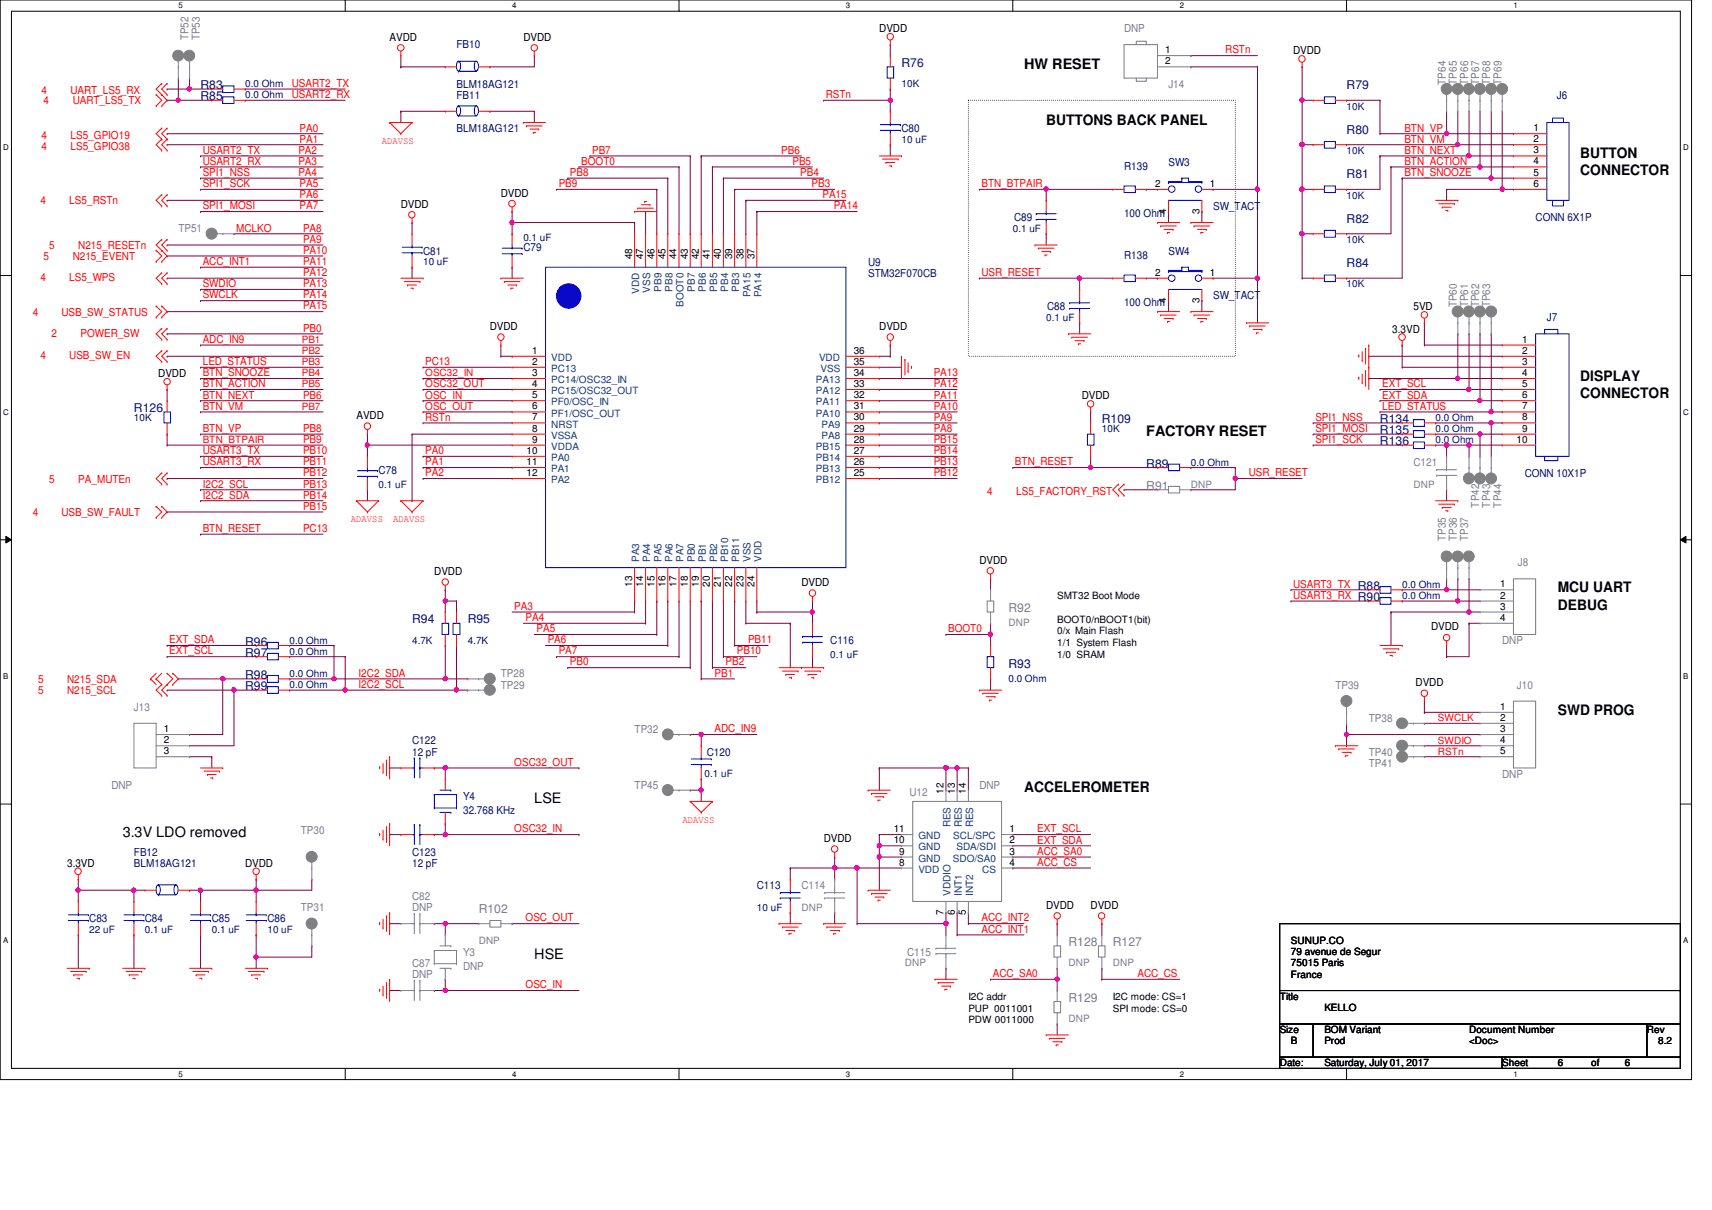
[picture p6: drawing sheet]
<svg xmlns="http://www.w3.org/2000/svg" width="297mm" height="210mm" viewBox="0 0 297 210" stroke-linecap="round" stroke-linejoin="round" font-family="sans-serif">
<defs><g id="words">
<g font-size="2.5">
<text x="177.7" y="12">HW RESET</text>
<text x="181.5" y="21.6">BUTTONS BACK PANEL</text>
<text x="274.2" y="27.4">BUTTON</text>
<text x="274.2" y="30.4">CONNECTOR</text>
<text x="274.2" y="66">DISPLAY</text>
<text x="274.2" y="69">CONNECTOR</text>
<text x="198.9" y="75.7">FACTORY RESET</text>
<text x="270.3" y="102.7">MCU UART</text>
<text x="270.3" y="105.7">DEBUG</text>
<text x="270.3" y="124">SWD PROG</text>
<text x="177.7" y="137.5">ACCELEROMETER</text>
<text x="92.7" y="139.3">LSE</text>
<text x="21.3" y="145.1">3.3V LDO removed</text>
<text x="92.7" y="166.3">HSE</text>
</g>
<g font-size="2.1" fill="#000080">
<text x="156.4" y="11.6">R76</text>
<text x="34.8" y="15.5">R83</text>
<text x="34.8" y="17.4">R85</text>
<text x="233.6" y="15.5">R79</text>
<text x="233.6" y="23.2">R80</text>
<text x="233.6" y="30.9">R81</text>
<text x="233.6" y="38.7">R82</text>
<text x="233.6" y="46.4">R84</text>
<text x="23.2" y="71.5">R126</text>
<text x="191.2" y="73.4">R109</text>
<text x="239.4" y="73.4">R134</text>
<text x="239.4" y="77.3">R136</text>
<text x="239.4" y="75.3">R135</text>
<text x="198.9" y="81.1">R89</text>
<text x="42.5" y="112">R96</text>
<text x="42.5" y="113.9">R97</text>
<text x="71.5" y="108.1">R94</text>
<text x="81.1" y="108.1">R95</text>
<text x="42.5" y="119.7">R99</text>
<text x="42.5" y="117.8">R98</text>
<text x="175" y="115.9">R93</text>
</g>
<g font-size="2.1" fill="#808080">
<text x="198.9" y="85">R91</text>
<text x="175" y="106.2">R92</text>
<text x="83.1" y="158.3">R102</text>
<text x="185.4" y="164.1">R128</text>
<text x="193.1" y="164.1">R127</text>
<text x="185.4" y="173.8">R129</text>
</g>
<g font-size="1.9">
<text x="152.6" y="5.6">DVDD</text>
<text x="67.6" y="7.1">AVDD</text>
<text x="90.8" y="7.1">DVDD</text>
<text x="224.4" y="9.4">DVDD</text>
<text x="86.9" y="34.1">DVDD</text>
<text x="69.6" y="36.1">DVDD</text>
<text x="245.2" y="53.8">5VD</text>
<text x="85" y="57.3">DVDD</text>
<text x="152.6" y="57.3">DVDD</text>
<text x="241.6" y="57.7">3.3VD</text>
<text x="27.5" y="65.4">DVDD</text>
<text x="187.7" y="69.3">DVDD</text>
<text x="61.8" y="72.7">AVDD</text>
<text x="75.4" y="99.8">DVDD</text>
<text x="139.1" y="101.7">DVDD</text>
<text x="169.9" y="97.8">DVDD</text>
<text x="248.3" y="109.2">DVDD</text>
<text x="245.6" y="119.1">DVDD</text>
<text x="142.9" y="146.1">DVDD</text>
<text x="11.6" y="150.4">3.3VD</text>
<text x="42.5" y="150.4">DVDD</text>
<text x="181.5" y="157.7">DVDD</text>
<text x="189.2" y="157.7">DVDD</text>
</g>
<g font-size="1.9" fill="#808080">
<text x="195" y="5.6">DNP</text>
<text x="32.7" y="7" transform="rotate(-90 32.7 7)">TP52</text>
<text x="34.7" y="7" transform="rotate(-90 34.7 7)">TP53</text>
<text x="202.7" y="15.2">J14</text>
<text x="250.9" y="14.7" transform="rotate(-90 250.9 14.7)">TP64</text>
<text x="252.8" y="14.7" transform="rotate(-90 252.8 14.7)">TP65</text>
<text x="254.7" y="14.7" transform="rotate(-90 254.7 14.7)">TP66</text>
<text x="256.7" y="14.7" transform="rotate(-90 256.7 14.7)">TP67</text>
<text x="258.6" y="14.7" transform="rotate(-90 258.6 14.7)">TP68</text>
<text x="260.5" y="14.7" transform="rotate(-90 260.5 14.7)">TP69</text>
<text x="30.9" y="40.3">TP51</text>
<text x="252.8" y="53.3" transform="rotate(-90 252.8 53.3)">TP60</text>
<text x="254.7" y="53.3" transform="rotate(-90 254.7 53.3)">TP61</text>
<text x="256.7" y="53.3" transform="rotate(-90 256.7 53.3)">TP62</text>
<text x="258.6" y="53.3" transform="rotate(-90 258.6 53.3)">TP63</text>
<text x="245.2" y="80.9">C121</text>
<text x="256.7" y="88.1" transform="rotate(-90 256.7 88.1)">TP42</text>
<text x="258.6" y="88.1" transform="rotate(-90 258.6 88.1)">TP43</text>
<text x="260.5" y="88.1" transform="rotate(-90 260.5 88.1)">TP44</text>
<text x="250.9" y="93.9" transform="rotate(-90 250.9 93.9)">TP35</text>
<text x="252.8" y="93.9" transform="rotate(-90 252.8 93.9)">TP36</text>
<text x="254.7" y="93.9" transform="rotate(-90 254.7 93.9)">TP37</text>
<text x="263.4" y="98.2">J8</text>
<text x="260.6" y="111.8">DNP</text>
<text x="86.9" y="117.5">TP28</text>
<text x="86.9" y="119.5">TP29</text>
<text x="231.7" y="119.5">TP39</text>
<text x="263.2" y="119.5">J10</text>
<text x="23.2" y="123.3">J13</text>
<text x="237.5" y="125.3">TP38</text>
<text x="110.1" y="127.2">TP32</text>
<text x="237.5" y="131.1">TP40</text>
<text x="19.3" y="136.8">DNP</text>
<text x="110.1" y="136.8">TP45</text>
<text x="169.9" y="136.8">DNP</text>
<text x="237.5" y="133">TP41</text>
<text x="260.6" y="134.9">DNP</text>
<text x="157.8" y="138">U12</text>
<text x="52.2" y="144.7">TP30</text>
<text x="139.1" y="154.2">C114</text>
<text x="52.2" y="158.1">TP31</text>
<text x="71.5" y="156.1">C82</text>
<text x="71.5" y="158.1">DNP</text>
<text x="71.5" y="167.7">C87</text>
<text x="80.3" y="165.8">Y3</text>
<text x="157.4" y="165.8">C115</text>
<text x="71.5" y="169.7">DNP</text>
<text x="80.3" y="168.3">DNP</text>
</g>
<g font-size="1.9" fill="#000080">
<text x="79.2" y="8.3">FB10</text>
<text x="79.2" y="15.2">BLM18AG121</text>
<text x="79.2" y="17.1">FB11</text>
<text x="270.1" y="17.1">J6</text>
<text x="79.2" y="22.9">BLM18AG121</text>
<text x="156.4" y="22.9">C80</text>
<text x="195" y="29.5">R139</text>
<text x="202.7" y="28.7">SW3</text>
<text x="175.9" y="38.4">C89</text>
<text x="195" y="37.6">100 Ohm</text>
<text x="210.5" y="36.4">SW_TACT</text>
<text x="266.4" y="38.4">CONN 6X1P</text>
<text x="73.4" y="44.2">C81</text>
<text x="90.8" y="43.6">C79</text>
<text x="150.6" y="46.1">U9</text>
<text x="195" y="45">R138</text>
<text x="202.7" y="44.2">SW4</text>
<text x="150.6" y="48">STM32F070CB</text>
<text x="181.7" y="53.8">C88</text>
<text x="195" y="53">100 Ohm</text>
<text x="210.5" y="51.9">SW_TACT</text>
<text x="268.4" y="55.8">J7</text>
<text x="65.7" y="82.2">C78</text>
<text x="264.5" y="82.8">CONN 10X1P</text>
<text x="144.1" y="111.8">C116</text>
<text x="71.5" y="129.1">C122</text>
<text x="71.5" y="131.1">12 pF</text>
<text x="122.6" y="131.1">C120</text>
<text x="80.3" y="138.8">Y4</text>
<text x="80.3" y="141.3">32.768 KHz</text>
<text x="23.2" y="148.4">FB12</text>
<text x="71.5" y="148.4">C123</text>
<text x="23.2" y="150.4">BLM18AG121</text>
<text x="71.5" y="150.4">12 pF</text>
<text x="131.3" y="154.2">C113</text>
<text x="15.5" y="160">C83</text>
<text x="25.1" y="160">C84</text>
<text x="36.7" y="160">C85</text>
<text x="46.4" y="160">C86</text>
</g>
<g font-size="1.9" fill="#f00">
<text x="212.6" y="9.3">RSTn</text>
<text x="7.2" y="16.4">4</text>
<text x="12.2" y="16.4">UART_LS5_RX</text>
<text x="50.6" y="15.1">USART2_TX</text>
<text x="50.6" y="17">USART2_RX</text>
<text x="143.3" y="17">RSTn</text>
<text x="7.6" y="18.1">4</text>
<text x="12.6" y="18.1">UART_LS5_TX</text>
<text x="52" y="22.8">PA0</text>
<text x="243.7" y="22.8">BTN_VP</text>
<text x="7.2" y="24.1">4</text>
<text x="7.2" y="26">4</text>
<text x="12.2" y="24.1">LS5_GPIO19</text>
<text x="12.2" y="26">LS5_GPIO38</text>
<text x="35.2" y="28.6">USART2_RX</text>
<text x="35.2" y="26.7">USART2_TX</text>
<text x="51.8" y="28.6">PA3</text>
<text x="51.8" y="26.7">PA2</text>
<text x="52" y="24.7">PA1</text>
<text x="100.8" y="28.6">BOOT0</text>
<text x="102.7" y="26.7">PB7</text>
<text x="135.5" y="26.7">PB6</text>
<text x="137.5" y="28.6">PB5</text>
<text x="243.7" y="24.7">BTN_VM</text>
<text x="243.7" y="26.7">BTN_NEXT</text>
<text x="243.7" y="28.6">BTN_ACTION</text>
<text x="7" y="35.3">4</text>
<text x="12" y="35.3">LS5_RSTn</text>
<text x="35.2" y="32.5">SPI1_SCK</text>
<text x="35.2" y="30.5">SPI1_NSS</text>
<text x="51.8" y="30.5">PA4</text>
<text x="52" y="34.4">PA6</text>
<text x="52" y="32.5">PA5</text>
<text x="96.9" y="32.5">PB9</text>
<text x="98.9" y="30.5">PB8</text>
<text x="138.9" y="30.5">PB4</text>
<text x="140.8" y="32.5">PB3</text>
<text x="142.7" y="34.4">PA15</text>
<text x="170.3" y="32.5">BTN_BTPAIR</text>
<text x="243.7" y="30.5">BTN_SNOOZE</text>
<text x="35.2" y="36.3">SPI1_MOSI</text>
<text x="41" y="40.2">MCLKO</text>
<text x="52" y="36.3">PA7</text>
<text x="52.6" y="40.2">PA8</text>
<text x="144.6" y="36.3">PA14</text>
<text x="7.6" y="45.1">5</text>
<text x="8.5" y="43.2">5</text>
<text x="12.6" y="45.1">N215_EVENT</text>
<text x="13.6" y="43.2">N215_RESETn</text>
<text x="35.2" y="46">ACC_INT1</text>
<text x="52.6" y="42.1">PA9</text>
<text x="52.6" y="44">PA10</text>
<text x="52.6" y="47.9">PA12</text>
<text x="52.6" y="46">PA11</text>
<text x="170.3" y="47.9">USR_RESET</text>
<text x="7" y="48.8">4</text>
<text x="12" y="48.8">LS5_WPS</text>
<text x="35.2" y="49.8">SWDIO</text>
<text x="35.2" y="51.8">SWCLK</text>
<text x="52.6" y="49.8">PA13</text>
<text x="52.6" y="51.8">PA14</text>
<text x="52.6" y="53.7">PA15</text>
<text x="5.7" y="54.8">4</text>
<text x="8.9" y="58.5">2</text>
<text x="10.7" y="54.8">USB_SW_STATUS</text>
<text x="14" y="58.5">POWER_SW</text>
<text x="35.2" y="59.5">ADC_IN9</text>
<text x="52.6" y="57.5">PB0</text>
<text x="7" y="62.3">4</text>
<text x="12" y="62.3">USB_SW_EN</text>
<text x="35.2" y="63.3">LED_STATUS</text>
<text x="35.2" y="65.3">BTN_SNOOZE</text>
<text x="73.8" y="63.3">PC13</text>
<text x="162" y="65.3">PA13</text>
<text x="35.2" y="67.2">BTN_ACTION</text>
<text x="35.2" y="71.1">BTN_VM</text>
<text x="35.2" y="69.1">BTN_NEXT</text>
<text x="52.6" y="69.1">PB6</text>
<text x="73.8" y="71.1">OSC_OUT</text>
<text x="73.8" y="67.2">OSC32_OUT</text>
<text x="73.8" y="69.1">OSC_IN</text>
<text x="162" y="71.1">PA10</text>
<text x="162" y="67.2">PA12</text>
<text x="162" y="69.1">PA11</text>
<text x="239.8" y="67.2">EXT_SCL</text>
<text x="239.8" y="69.1">EXT_SDA</text>
<text x="239.8" y="71.1">LED_STATUS</text>
<text x="35.2" y="74.9">BTN_VP</text>
<text x="52.6" y="76.8">PB9</text>
<text x="52.6" y="74.9">PB8</text>
<text x="73.8" y="73">RSTn</text>
<text x="162" y="76.8">PB15</text>
<text x="162" y="74.9">PA8</text>
<text x="162" y="73">PA9</text>
<text x="228.2" y="73">SPI1_NSS</text>
<text x="228.2" y="74.9">SPI1_MOSI</text>
<text x="228.2" y="76.8">SPI1_SCK</text>
<text x="8.5" y="83.7">5</text>
<text x="13.6" y="83.7">PA_MUTEn</text>
<text x="35.2" y="78.8">USART3_TX</text>
<text x="35.2" y="80.7">USART3_RX</text>
<text x="52.6" y="78.8">PB10</text>
<text x="52.6" y="80.7">PB11</text>
<text x="52.6" y="82.6">PB12</text>
<text x="73.8" y="78.8">PA0</text>
<text x="73.8" y="82.6">PA2</text>
<text x="73.8" y="80.7">PA1</text>
<text x="162" y="82.6">PB12</text>
<text x="162" y="78.8">PB14</text>
<text x="162" y="80.7">PB13</text>
<text x="176.1" y="80.7">BTN_RESET</text>
<text x="216.7" y="82.6">USR_RESET</text>
<text x="5.7" y="89.5">4</text>
<text x="10.7" y="89.5">USB_SW_FAULT</text>
<text x="35.2" y="86.5">I2C2_SDA</text>
<text x="35.2" y="84.6">I2C2_SCL</text>
<text x="52.6" y="86.5">PB14</text>
<text x="52.6" y="84.6">PB13</text>
<text x="52.6" y="88.4">PB15</text>
<text x="171.3" y="85.9">4</text>
<text x="176.3" y="85.9">LS5_FACTORY_RST</text>
<text x="35.2" y="92.3">BTN_RESET</text>
<text x="52.6" y="92.3">PC13</text>
<text x="224.4" y="101.9">USART3_TX R88</text>
<text x="89.2" y="105.8">PA3</text>
<text x="91.2" y="107.7">PA4</text>
<text x="224.4" y="103.9">USART3_RX R90</text>
<text x="29.4" y="113.5">EXT_SCL</text>
<text x="29.4" y="111.6">EXT_SDA</text>
<text x="93.1" y="109.7">PA5</text>
<text x="95" y="111.6">PA6</text>
<text x="96.9" y="113.5">PA7</text>
<text x="127.8" y="113.5">PB10</text>
<text x="129.8" y="111.6">PB11</text>
<text x="164.5" y="109.7">BOOT0</text>
<text x="6.6" y="118.5">5</text>
<text x="11.6" y="118.5">N215_SDA</text>
<text x="62.2" y="117.4">I2C2_SDA</text>
<text x="62.2" y="119.3">I2C2_SCL</text>
<text x="98.9" y="115.4">PB0</text>
<text x="124" y="117.4">PB1</text>
<text x="125.9" y="115.4">PB2</text>
<text x="6.6" y="120.4">5</text>
<text x="11.6" y="120.4">N215_SCL</text>
<text x="124" y="127">ADC_IN9</text>
<text x="89.2" y="132.8">OSC32_OUT</text>
<text x="89.2" y="144.4">OSC32_IN</text>
<text x="180" y="146.3">EXT_SDA</text>
<text x="180" y="144.4">EXT_SCL</text>
<text x="180" y="148.3">ACC_SA0</text>
<text x="180" y="150.2">ACC_CS</text>
<text x="91.2" y="159.9">OSC_OUT</text>
<text x="170.3" y="161.8">ACC_INT1</text>
<text x="170.3" y="159.9">ACC_INT2</text>
<text x="91.2" y="171.4">OSC_IN</text>
<text x="172.3" y="169.5">ACC_SA0</text>
<text x="197.4" y="169.5">ACC_CS</text>
</g>
<g font-size="1.7">
<text x="202.2" y="9.2">1</text>
<text x="202.2" y="11.2">2</text>
<text x="266.1" y="22.8">1</text>
<text x="266.1" y="24.7">2</text>
<text x="266.1" y="26.6">3</text>
<text x="266.1" y="28.5">4</text>
<text x="200.4" y="32.4">2</text>
<text x="209.9" y="32.4">1</text>
<text x="266.1" y="30.5">5</text>
<text x="266.1" y="32.4">6</text>
<text x="202.3" y="37.1" transform="rotate(-90 202.3 37.1)">4</text>
<text x="208.1" y="37.1" transform="rotate(-90 208.1 37.1)">3</text>
<text x="109.7" y="45" transform="rotate(-90 109.7 45)">48</text>
<text x="111.6" y="45" transform="rotate(-90 111.6 45)">47</text>
<text x="113.5" y="45" transform="rotate(-90 113.5 45)">46</text>
<text x="115.4" y="45" transform="rotate(-90 115.4 45)">45</text>
<text x="117.4" y="45" transform="rotate(-90 117.4 45)">44</text>
<text x="119.3" y="45" transform="rotate(-90 119.3 45)">43</text>
<text x="121.2" y="45" transform="rotate(-90 121.2 45)">42</text>
<text x="123.2" y="45" transform="rotate(-90 123.2 45)">41</text>
<text x="125.1" y="45" transform="rotate(-90 125.1 45)">40</text>
<text x="127" y="45" transform="rotate(-90 127 45)">39</text>
<text x="129" y="45" transform="rotate(-90 129 45)">38</text>
<text x="130.9" y="45" transform="rotate(-90 130.9 45)">37</text>
<text x="200.4" y="47.8">2</text>
<text x="209.9" y="47.8">1</text>
<text x="202.3" y="52.5" transform="rotate(-90 202.3 52.5)">4</text>
<text x="208.1" y="52.5" transform="rotate(-90 208.1 52.5)">3</text>
<text x="264.1" y="59.4">1</text>
<text x="92.3" y="65.2">3</text>
<text x="92.3" y="63.3">2</text>
<text x="92.3" y="61.4">1</text>
<text x="148.1" y="61.4">36</text>
<text x="148.1" y="63.3">35</text>
<text x="148.1" y="65.2">34</text>
<text x="264.1" y="61.4">2</text>
<text x="264.1" y="63.3">3</text>
<text x="264.1" y="65.2">4</text>
<text x="92.3" y="71">6</text>
<text x="92.3" y="69.1">5</text>
<text x="92.3" y="67.1">4</text>
<text x="148.1" y="69.1">32</text>
<text x="148.1" y="71">31</text>
<text x="148.1" y="67.1">33</text>
<text x="264.1" y="67.1">5</text>
<text x="264.1" y="69.1">6</text>
<text x="264.1" y="71">7</text>
<text x="92.3" y="76.8">9</text>
<text x="92.3" y="74.9">8</text>
<text x="92.3" y="72.9">7</text>
<text x="148.1" y="72.9">30</text>
<text x="148.1" y="74.9">29</text>
<text x="148.1" y="76.8">28</text>
<text x="263.1" y="76.8">10</text>
<text x="264.1" y="72.9">8</text>
<text x="264.1" y="74.9">9</text>
<text x="91.4" y="82.6">12</text>
<text x="91.4" y="80.7">11</text>
<text x="91.4" y="78.7">10</text>
<text x="148.1" y="78.7">27</text>
<text x="148.1" y="80.7">26</text>
<text x="148.1" y="82.6">25</text>
<text x="109.7" y="101.8" transform="rotate(-90 109.7 101.8)">13</text>
<text x="111.6" y="101.8" transform="rotate(-90 111.6 101.8)">14</text>
<text x="113.5" y="101.8" transform="rotate(-90 113.5 101.8)">15</text>
<text x="115.4" y="101.8" transform="rotate(-90 115.4 101.8)">16</text>
<text x="117.4" y="101.8" transform="rotate(-90 117.4 101.8)">17</text>
<text x="119.3" y="101.8" transform="rotate(-90 119.3 101.8)">18</text>
<text x="121.2" y="101.8" transform="rotate(-90 121.2 101.8)">19</text>
<text x="123.2" y="101.8" transform="rotate(-90 123.2 101.8)">20</text>
<text x="125.1" y="101.8" transform="rotate(-90 125.1 101.8)">21</text>
<text x="127" y="101.8" transform="rotate(-90 127 101.8)">22</text>
<text x="129" y="101.8" transform="rotate(-90 129 101.8)">23</text>
<text x="130.9" y="101.8" transform="rotate(-90 130.9 101.8)">24</text>
<text x="260.3" y="101.9">1</text>
<text x="183.4" y="103.9">SMT32 Boot Mode</text>
<text x="183.4" y="108">BOOT0/nBOOT1(bit)</text>
<text x="260.3" y="103.8">2</text>
<text x="260.3" y="105.7">3</text>
<text x="260.3" y="107.7">4</text>
<text x="183.4" y="110">0/x Main Flash</text>
<text x="183.4" y="112.1">1/1 System Flash</text>
<text x="183.4" y="114.1">1/0 SRAM</text>
<text x="260.3" y="123.1">1</text>
<text x="260.3" y="125.1">2</text>
<text x="28.4" y="127">1</text>
<text x="28.4" y="128.9">2</text>
<text x="28.4" y="130.9">3</text>
<text x="260.3" y="127">3</text>
<text x="260.3" y="128.9">4</text>
<text x="260.3" y="130.9">5</text>
<text x="163.7" y="137.7" transform="rotate(-90 163.7 137.7)">12</text>
<text x="165.6" y="137.7" transform="rotate(-90 165.6 137.7)">13</text>
<text x="167.6" y="137.7" transform="rotate(-90 167.6 137.7)">14</text>
<text x="155.1" y="146.3">10</text>
<text x="155.1" y="144.4">11</text>
<text x="156" y="148.3">9</text>
<text x="175.1" y="144.4">1</text>
<text x="175.1" y="146.3">2</text>
<text x="175.1" y="148.3">3</text>
<text x="156" y="150.2">8</text>
<text x="175.1" y="150.2">4</text>
<text x="163.7" y="158.7" transform="rotate(-90 163.7 158.7)">7</text>
<text x="165.6" y="158.7" transform="rotate(-90 165.6 158.7)">6</text>
<text x="167.6" y="158.7" transform="rotate(-90 167.6 158.7)">5</text>
<text x="224" y="163.8">SUNUP.CO</text>
<text x="224" y="165.7">79 avenue de Segur</text>
<text x="224" y="167.6">75015 Paris</text>
<text x="168" y="173.4">I2C addr</text>
<text x="193.1" y="173.4">I2C mode: CS=1</text>
<text x="222" y="173.4">Title</text>
<text x="224" y="169.6">France</text>
<text x="168" y="175.5">PUP 0011001</text>
<text x="168" y="177.5">PDW 0011000</text>
<text x="193.1" y="175.5">SPI mode: CS=0</text>
<text x="222" y="179.2">Size</text>
<text x="229.8" y="175.3">KELLO</text>
<text x="229.8" y="179.2">BOM Variant</text>
<text x="254.9" y="179.2">Document Number</text>
<text x="285.7" y="179.2">Rev</text>
<text x="222" y="185">Date:</text>
<text x="224" y="181.1">B</text>
<text x="229.8" y="185">Saturday, July 01, 2017</text>
<text x="229.8" y="181.1">Prod</text>
<text x="254.9" y="181.1">&lt;Doc&gt;</text>
<text x="260.6" y="185">Sheet</text>
<text x="270.3" y="185">6</text>
<text x="276.1" y="185">of</text>
<text x="281.9" y="185">6</text>
<text x="287.7" y="181.1">8.2</text>
</g>
<g font-size="1.7" fill="#000080">
<text x="42.5" y="15.2">0.0 Ohm</text>
<text x="42.5" y="17.1">0.0 Ohm</text>
<text x="156.4" y="15.2">10K</text>
<text x="233.6" y="19">10K</text>
<text x="156.4" y="24.8">10 uF</text>
<text x="233.6" y="26.7">10K</text>
<text x="233.6" y="34.5">10K</text>
<text x="90.8" y="41.8">0.1 uF</text>
<text x="175.7" y="40.2">0.1 uF</text>
<text x="73.4" y="46">10 uF</text>
<text x="233.6" y="42.2">10K</text>
<text x="233.6" y="49.9">10K</text>
<text x="181.5" y="55.7">0.1 uF</text>
<text x="23.2" y="73.1">10K</text>
<text x="191.2" y="75">10K</text>
<text x="249.1" y="73.1">0.0 Ohm</text>
<text x="249.1" y="76.9">0.0 Ohm</text>
<text x="249.1" y="75">0.0 Ohm</text>
<text x="206.6" y="80.8">0.0 Ohm</text>
<text x="65.7" y="84.6">0.1 uF</text>
<text x="243.3" y="103.9">0.0 Ohm</text>
<text x="243.3" y="102">0.0 Ohm</text>
<text x="50.2" y="111.7">0.0 Ohm</text>
<text x="50.2" y="113.6">0.0 Ohm</text>
<text x="71.5" y="111.7">4.7K</text>
<text x="81.1" y="111.7">4.7K</text>
<text x="50.2" y="119.4">0.0 Ohm</text>
<text x="50.2" y="117.4">0.0 Ohm</text>
<text x="144.1" y="114.2">0.1 uF</text>
<text x="175" y="118.2">0.0 Ohm</text>
<text x="122.3" y="134.8">0.1 uF</text>
<text x="15.5" y="161.8">22 uF</text>
<text x="25.1" y="161.8">0.1 uF</text>
<text x="36.7" y="161.8">0.1 uF</text>
<text x="46.4" y="161.8">10 uF</text>
<text x="131.3" y="158">10 uF</text>
</g>
<g font-size="1.7" fill="#f00">
<text x="66.2" y="25">ADAVSS</text>
<text x="52.4" y="59.5">PB1</text>
<text x="52.4" y="61.4">PB2</text>
<text x="52.4" y="63.3">PB3</text>
<text x="52.4" y="65.3">PB4</text>
<text x="73.8" y="65.3">OSC32_IN</text>
<text x="52.4" y="67.2">PB5</text>
<text x="52.4" y="71.1">PB7</text>
<text x="35.2" y="76.8">BTN_BTPAIR</text>
<text x="60.9" y="90.6">ADAVSS</text>
<text x="68.2" y="90.6">ADAVSS</text>
<text x="249.5" y="125.1">SWCLK</text>
<text x="249.5" y="130.9">RSTn</text>
<text x="249.5" y="129">SWDIO</text>
<text x="118.4" y="142.7">ADAVSS</text>
</g>
<g font-size="1.7" fill="#004080">
<text x="110.9" y="50.9" transform="rotate(-90 110.9 50.9)">VDD</text>
<text x="112.8" y="50.8" transform="rotate(-90 112.8 50.8)">VSS</text>
<text x="114.8" y="50.6" transform="rotate(-90 114.8 50.6)">PB9</text>
<text x="116.7" y="50.6" transform="rotate(-90 116.7 50.6)">PB8</text>
<text x="118.6" y="53.2" transform="rotate(-90 118.6 53.2)">BOOT0</text>
<text x="120.6" y="50.6" transform="rotate(-90 120.6 50.6)">PB7</text>
<text x="122.5" y="50.6" transform="rotate(-90 122.5 50.6)">PB6</text>
<text x="124.4" y="50.6" transform="rotate(-90 124.4 50.6)">PB5</text>
<text x="126.3" y="50.6" transform="rotate(-90 126.3 50.6)">PB4</text>
<text x="128.3" y="50.6" transform="rotate(-90 128.3 50.6)">PB3</text>
<text x="130.2" y="51.6" transform="rotate(-90 130.2 51.6)">PA15</text>
<text x="132.1" y="51.6" transform="rotate(-90 132.1 51.6)">PA14</text>
<text x="95.6" y="64.5">PC13</text>
<text x="95.6" y="62.6">VDD</text>
<text x="142.1" y="62.6">VDD</text>
<text x="142.4" y="64.5">VSS</text>
<text x="95.6" y="70.3">PF0/OSC_IN</text>
<text x="95.6" y="68.4">PC15/OSC32_OUT</text>
<text x="95.6" y="66.5">PC14/OSC32_IN</text>
<text x="141.6" y="70.3">PA11</text>
<text x="141.6" y="66.5">PA13</text>
<text x="141.6" y="68.4">PA12</text>
<text x="95.6" y="76.1">VSSA</text>
<text x="95.6" y="74.2">NRST</text>
<text x="95.6" y="72.3">PF1/OSC_OUT</text>
<text x="141.6" y="72.3">PA10</text>
<text x="142.5" y="74.2">PA9</text>
<text x="142.5" y="76.1">PA8</text>
<text x="95.6" y="83.8">PA2</text>
<text x="95.6" y="81.9">PA1</text>
<text x="95.6" y="80">PA0</text>
<text x="95.6" y="78">VDDA</text>
<text x="141.6" y="78">PB15</text>
<text x="141.6" y="80">PB14</text>
<text x="141.6" y="81.9">PB13</text>
<text x="141.6" y="83.8">PB12</text>
<text x="110.9" y="97.5" transform="rotate(-90 110.9 97.5)">PA3</text>
<text x="112.8" y="97.5" transform="rotate(-90 112.8 97.5)">PA4</text>
<text x="114.8" y="97.5" transform="rotate(-90 114.8 97.5)">PA5</text>
<text x="116.7" y="97.5" transform="rotate(-90 116.7 97.5)">PA6</text>
<text x="118.6" y="97.5" transform="rotate(-90 118.6 97.5)">PA7</text>
<text x="120.6" y="97.5" transform="rotate(-90 120.6 97.5)">PB0</text>
<text x="122.5" y="97.5" transform="rotate(-90 122.5 97.5)">PB1</text>
<text x="124.4" y="97.5" transform="rotate(-90 124.4 97.5)">PB2</text>
<text x="126.3" y="97.5" transform="rotate(-90 126.3 97.5)">PB10</text>
<text x="128.3" y="97.5" transform="rotate(-90 128.3 97.5)">PB11</text>
<text x="130.2" y="97.5" transform="rotate(-90 130.2 97.5)">VSS</text>
<text x="132.1" y="97.5" transform="rotate(-90 132.1 97.5)">VDD</text>
<text x="164.9" y="143.5" transform="rotate(-90 164.9 143.5)">RES</text>
<text x="166.9" y="143.5" transform="rotate(-90 166.9 143.5)">RES</text>
<text x="168.8" y="143.5" transform="rotate(-90 168.8 143.5)">RES</text>
<text x="159.3" y="149.5">GND</text>
<text x="159.3" y="147.5">GND</text>
<text x="159.3" y="145.6">GND</text>
<text x="165.3" y="149.5">SDO/SA0</text>
<text x="165.4" y="145.6">SCL/SPC</text>
<text x="165.9" y="147.5">SDA/SDI</text>
<text x="159.3" y="151.4">VDD</text>
<text x="164.9" y="155.4" transform="rotate(-90 164.9 155.4)">VDDIO</text>
<text x="166.9" y="155.4" transform="rotate(-90 166.9 155.4)">INT1</text>
<text x="168.8" y="155.4" transform="rotate(-90 168.8 155.4)">INT2</text>
<text x="170.4" y="151.4">CS</text>
</g>
<g font-size="1.7" fill="#808080">
<text x="206.6" y="84.6">DNP</text>
<text x="245.2" y="84.6">DNP</text>
<text x="175" y="108.6">DNP</text>
<text x="139.1" y="158">DNP</text>
<text x="83.1" y="163.8">DNP</text>
<text x="157" y="167.6">DNP</text>
<text x="185.4" y="167.6">DNP</text>
<text x="193.1" y="167.6">DNP</text>
<text x="185.4" y="177.3">DNP</text>
</g>
<g font-size="1.4">
<text x="30.9" y="1.4">5</text>
<text x="88.9" y="1.4">4</text>
<text x="146.8" y="1.4">3</text>
<text x="204.7" y="1.4">2</text>
<text x="262.6" y="1.4">1</text>
<text x=".5" y="26.1">D</text>
<text x="292.1" y="26.1">D</text>
<text x=".5" y="71.9">C</text>
<text x="292.1" y="71.9">C</text>
<text x=".5" y="117.8">B</text>
<text x="292.1" y="117.8">B</text>
<text x=".5" y="163.6">A</text>
<text x="292.1" y="163.6">A</text>
<text x="30.9" y="186.8">5</text>
<text x="88.9" y="186.8">4</text>
<text x="146.8" y="186.8">3</text>
<text x="204.7" y="186.8">2</text>
<text x="262.6" y="186.8">1</text>
</g>
</g></defs>
<path d="M0 0h293.5v187.3h-293.5zM2 1.9h289.5v183.4h-289.5z" fill="none" stroke="#000" stroke-width=".17"/>
<g fill="#fff">
<path d="M30.9 .2h.8v1.5h-.8z"/>
<path d="M30.9 185.5h.8v1.6h-.8z"/>
</g>
<path d="M59.9 0v1.9M59.9 185.3v2" fill="none" stroke="#000" stroke-width=".17"/>
<g fill="#fff">
<path d="M88.9 .2h.7v1.5h-.7z"/>
<path d="M88.9 185.5h.7v1.6h-.7z"/>
</g>
<path d="M117.8 0v1.9M117.8 185.3v2" fill="none" stroke="#000" stroke-width=".17"/>
<g fill="#fff">
<path d="M146.8 .2h.7v1.5h-.7z"/>
<path d="M146.8 185.5h.7v1.6h-.7z"/>
</g>
<path d="M175.7 0v1.9M175.7 185.3v2" fill="none" stroke="#000" stroke-width=".17"/>
<g fill="#fff">
<path d="M204.7 .2h.7v1.5h-.7z"/>
<path d="M204.7 185.5h.7v1.6h-.7z"/>
</g>
<path d="M233.6 0v1.9M233.6 185.3v2" fill="none" stroke="#000" stroke-width=".17"/>
<g fill="#fff">
<path d="M262.6 .2h.8v1.5h-.8z"/>
<path d="M262.6 185.5h.8v1.6h-.8z"/>
<path d="M.5 24.8h1v1.6h-1z"/>
<path d="M292.1 24.8h.9v1.6h-.9z"/>
<path d="M.5 70.7h1v1.5h-1z"/>
<path d="M292.1 70.7h.9v1.5h-.9z"/>
</g>
<path d="M0 47.8h2M291.5 47.8h2" fill="none" stroke="#000" stroke-width=".17"/>
<g fill="#fff">
<path d="M.5 116.5h.9v1.6h-.9z"/>
<path d="M292.1 116.5h.8v1.6h-.8z"/>
</g>
<path d="M0 93.6h2M1 93l1 .6-1 .6zM291.5 93.6l1-.6v1.2zM291.5 93.6h2" fill="none" stroke="#000" stroke-width=".17"/>
<path d="M1 93l1 .6-1 .6zM291.5 93.6l1-.6v1.2z" fill="#000"/>
<g fill="#fff">
<path d="M.5 162.4h.9v1.5h-.9z"/>
<path d="M292.1 162.4h.8v1.5h-.8z"/>
</g>
<path d="M0 139.5h2M291.5 139.5h2" fill="none" stroke="#000" stroke-width=".17"/>
<path d="M168 17.4h46.3v44.4h-46.3z" fill="none" stroke="#000" stroke-width=".17" stroke-dasharray="0 .3"/>
<path d="M77.3 171.8h.1M77.3 171.8h23.2" fill="none" stroke="#800040" stroke-width=".17"/>
<circle cx="77.3" cy="171.8" r=".37" fill="#f0f"/>
<circle cx="77.3" cy="171.8" r=".37" fill="none" stroke="#f0f" stroke-width=".17"/>
<g fill="none" stroke="#800040" stroke-width=".17">
<path d="M69.6 19.3h.1M69.6 11.6h.1M69.6 19.3v2M69.6 11.6h7.7M85 19.3h.1M85 11.6h.1M85 19.3h7.7M85 11.6h7.7M75.3 160.2h.1M75.3 160.2h7.8M77.3 160.2h.1M88.9 160.2h.1"/>
<path d="M88.9 160.2h11.6"/>
</g>
<circle cx="77.3" cy="160.2" r=".37" fill="#f0f"/>
<circle cx="77.3" cy="160.2" r=".37" fill="none" stroke="#f0f" stroke-width=".17"/>
<g fill="none" stroke="#800040" stroke-width=".17">
<path d="M154.5 25.1h.1M154.5 25.1v2M63.8 77.2h.1M63.8 77.2h25.1M71.5 75.3h.1M71.5 75.3h17.4M73.4 71.5h.1M73.4 67.6h.1M73.4 79.2h.1M73.4 73.4h.1M73.4 69.5h.1M73.4 71.5h15.5"/>
<path d="M73.4 67.6h15.5M73.4 79.2h15.5M73.4 73.4h15.5M73.4 69.5h15.5M73.4 83h.1M73.4 83h15.5"/>
</g>
<circle cx="63.7" cy="77.2" r=".38" fill="#f0f"/>
<circle cx="63.7" cy="77.2" r=".38" fill="none" stroke="#f0f" stroke-width=".17"/>
<g fill="none" stroke="#800040" stroke-width=".17">
<path d="M142.9 17.4h.1M142.9 17.4h11.6M100.5 29h.1M100.5 29h17.3M102.4 27.1h.1M102.4 27.1h17.4M114 32.9h.1M114 32.9v7.7M115.9 30.9h.1M115.9 30.9v9.7M117.8 29h.1M117.8 29v11.6"/>
<path d="M119.8 27.1h.1M119.8 27.1v13.5M125.5 30.9h.1M125.5 30.9v9.7M125.5 30.9h17.4M127.5 32.9h.1M127.5 32.9v7.7M127.5 32.9h17.3M129.4 34.8h.1M129.4 34.8h17.4M129.4 34.8v5.8M131.3 36.7h.1"/>
<path d="M131.3 36.7h17.4M131.3 36.7v3.9M88.9 46.4h.1M88.9 46.4v1.9M152.6 71.5h.1M152.6 65.7h.1M152.6 79.2h.1M152.6 67.6h.1M152.6 77.2h.1M152.6 69.5h.1M152.6 75.3h.1M152.6 73.4h.1"/>
<path d="M152.6 71.5h13.5M152.6 65.7h13.5M152.6 79.2h13.5M152.6 67.6h13.5M152.6 77.2h13.5M152.6 69.5h13.5M152.6 75.3h13.5M152.6 73.4h13.5M63.8 85h.1M63.8 85v1.9M152.6 83h.1M152.6 81.1h.1"/>
<path d="M152.6 83h13.5M152.6 81.1h13.5M90.8 108.1h21.2M92.7 110.1h21.3M94.7 112h21.2M112 104.3h.1M112 108.1h.1M112 104.3v3.8M114 104.3h.1M114 110.1h.1M114 104.3v5.8M115.9 104.3h.1"/>
<path d="M115.9 112h.1M115.9 104.3v7.7M121.7 117.8h.1M121.7 117.8h5.8M123.6 104.3h.1M123.6 115.8h.1M123.6 104.3v11.5M123.6 115.8h5.8M125.5 104.3h.1M125.5 113.9h.1M125.5 104.3v9.6M125.5 113.9h5.8"/>
<path d="M127.5 104.3h.1M127.5 112h.1M127.5 104.3v7.7M127.5 112h5.8"/>
</g>
<circle cx="154.5" cy="17.4" r=".37" fill="#f0f"/>
<circle cx="154.5" cy="17.4" r=".37" fill="none" stroke="#f0f" stroke-width=".17"/>
<g fill="none" stroke="#800040" stroke-width=".17">
<path d="M29 25.1h.1M29 23.2h.1M29 34.8h.1M29 25.1h27M29 23.2h27M29 34.8h27M34.8 29h.1M34.8 27.1h.1M34.8 36.7h.1M34.8 29h21.2M34.8 27.1h21.2M34.8 36.7h21.2"/>
<path d="M29 42.5h.1M29 42.5h27M34.8 59.9h.1M34.8 59.9h21.2M29 61.8h.1M29 61.8h27M34.8 63.7h.1M34.8 79.2h.1M34.8 63.7h21.2M34.8 79.2h21.2M34.8 86.9h.1M34.8 81.1h.1"/>
<path d="M34.8 86.9h21.2M34.8 81.1h21.2M110.1 104.3h.1M110.1 104.3v1.9M241.3 106.2h.1M241.3 106.2v5.8M247.1 125.5h.1M247.1 123.6h.1M247.1 125.5h9.7M247.1 123.6h9.7M247.1 121.6v2M34.8 154.4h.1"/>
<path d="M34.8 154.4v2M23.2 162.2h.1M23.2 162.2v5.8M34.8 162.2h.1M34.8 162.2v5.8M44.4 166h.1M44.4 166v2"/>
</g>
<circle cx="44.4" cy="166" r=".37" fill="#f0f"/>
<circle cx="44.4" cy="166" r=".37" fill="none" stroke="#f0f" stroke-width=".17"/>
<g fill="none" stroke="#800040" stroke-width=".17">
<path d="M69.6 19.3h.1M69.6 19.3h7.7M96.6 32.9h.1M96.6 32.9h17.4M73.4 81.1h.1M73.4 81.1h15.5M29 113.9h.1M29 112h.1M29 113.9h15.4M29 112h15.4M38.6 117.8h.1M38.6 117.8h5.8"/>
<path d="M40.6 119.7h.1M40.6 119.7h3.8M13.6 154.4h.1M13.6 154.4v2"/>
</g>
<circle cx="40.6" cy="119.7" r=".38" fill="#f0f"/>
<circle cx="40.6" cy="119.7" r=".38" fill="none" stroke="#f0f" stroke-width=".17"/>
<g fill="none" stroke="#800040" stroke-width=".17">
<path d="M98.5 30.9h.1M98.5 30.9h17.4M225.9 32.9h.1M225.9 25.1h.1M225.9 32.9h1.9M225.9 25.1v7.8M50.2 112h.1M50.2 113.9h.1M50.2 112h7.8M50.2 113.9h9.7M77.3 102.3h.1M77.3 112h.1"/>
<path d="M77.3 102.3v2M77.3 112v5.8M79.2 112h.1M79.2 104.3h.1M79.2 104.3v1.9M79.2 112v7.7M44.4 154.4h.1M44.4 154.4v2"/>
</g>
<circle cx="225.9" cy="32.8" r=".38" fill="#f0f"/>
<circle cx="225.9" cy="32.8" r=".38" fill="none" stroke="#f0f" stroke-width=".17"/>
<circle cx="225.9" cy="25.1" r=".37" fill="#f0f"/>
<circle cx="225.9" cy="25.1" r=".37" fill="none" stroke="#f0f" stroke-width=".17"/>
<path d="M225.9 17.4h.1M225.9 17.4h1.9M225.9 48.3h.1M225.9 48.3h1.9" fill="none" stroke="#800040" stroke-width=".17"/>
<circle cx="225.9" cy="17.4" r=".37" fill="#f0f"/>
<circle cx="225.9" cy="17.4" r=".37" fill="none" stroke="#f0f" stroke-width=".17"/>
<path d="M225.9 25.1h.1M225.9 25.1h1.9M225.9 40.6h.1M225.9 40.6h1.9M34.8 154.4h.1M34.8 154.4h9.6" fill="none" stroke="#800040" stroke-width=".17"/>
<circle cx="44.4" cy="154.4" r=".38" fill="#f0f"/>
<circle cx="44.4" cy="154.4" r=".38" fill="none" stroke="#f0f" stroke-width=".17"/>
<circle cx="34.8" cy="154.4" r=".38" fill="#f0f"/>
<circle cx="34.8" cy="154.4" r=".38" fill="none" stroke="#f0f" stroke-width=".17"/>
<path d="M77.3 104.3h.1M77.3 104.3v1.9M77.3 104.3h1.9" fill="none" stroke="#800040" stroke-width=".17"/>
<circle cx="77.3" cy="104.2" r=".37" fill="#f0f"/>
<circle cx="77.3" cy="104.2" r=".37" fill="none" stroke="#f0f" stroke-width=".17"/>
<g fill="none" stroke="#800040" stroke-width=".17">
<path d="M92.7 9.7h.1M92.7 19.3h.1M92.7 9.7v1.9M92.7 19.3v2M154.5 7.7h.1M154.5 7.7v2M225.9 11.6h.1M225.9 17.4h.1M225.9 11.6v13.5M233.6 17.4h.1M233.6 17.4h5.8M239.4 17.4h.1"/>
<path d="M239.4 17.4v5.8M34.8 32.9h.1M34.8 30.9h.1M34.8 32.9h21.2M34.8 30.9h21.2M233.6 32.9h.1M239.4 27.1h.1M239.4 27.1v5.8h-5.8M29 57.9h.1M29 44.4h.1M29 48.3h.1M29 54.1h.1"/>
<path d="M29 57.9h27M29 44.4h27M29 48.3h27M29 54.1h27M34.8 50.2h.1M34.8 52.2h.1M34.8 46.4h.1M34.8 50.2h21.2M34.8 52.2h21.2M34.8 46.4h21.2M40.6 40.6h.1M40.6 40.6h15.4"/>
<path d="M233.6 40.6h.1M233.6 48.3h.1M233.6 40.6h7.7M233.6 48.3h9.7M29 77.2h.1M29 77.2h27M34.8 67.6h.1M34.8 71.5h.1M34.8 69.5h.1M34.8 65.7h.1M34.8 75.3h.1M34.8 67.6h21.2"/>
<path d="M34.8 71.5h21.2M34.8 69.5h21.2M34.8 65.7h21.2M34.8 75.3h21.2M73.4 65.7h.1M73.4 63.7h.1M73.4 65.7h15.5M73.4 63.7h15.5M29 83h.1M29 83h27M34.8 92.7h.1M34.8 85h.1"/>
<path d="M34.8 92.7h21.2M34.8 85h21.2M58 112h.1M58 112v5.8M59.9 113.9h.1M59.9 113.9v5.8M88.9 106.2h21.2M110.1 106.2h.1M121.7 104.3h.1M121.7 104.3v13.5M23.2 154.4h.1M23.2 154.4h1.9"/>
<path d="M32.9 154.4h.1M32.9 154.4h1.9M44.4 152.5h.1M44.4 152.5v1.9M13.6 162.2h.1M13.6 162.2v5.8M67.6 171.8h.1M67.6 160.2h.1M67.6 171.8h2M67.6 160.2h2"/>
</g>
<circle cx="225.9" cy="25.1" r=".37" fill="#f0f"/>
<circle cx="225.9" cy="25.1" r=".37" fill="none" stroke="#f0f" stroke-width=".17"/>
<path d="M225.9 32.9h.1M225.9 32.9v7.7" fill="none" stroke="#800040" stroke-width=".17"/>
<circle cx="225.9" cy="32.8" r=".38" fill="#f0f"/>
<circle cx="225.9" cy="32.8" r=".38" fill="none" stroke="#f0f" stroke-width=".17"/>
<path d="M218.2 32.9h.1M218.2 32.9v15.4" fill="none" stroke="#800040" stroke-width=".17"/>
<circle cx="218.1" cy="48.3" r=".38" fill="#f0f"/>
<circle cx="218.1" cy="48.3" r=".38" fill="none" stroke="#f0f" stroke-width=".17"/>
<circle cx="218.1" cy="32.8" r=".38" fill="#f0f"/>
<circle cx="218.1" cy="32.8" r=".38" fill="none" stroke="#f0f" stroke-width=".17"/>
<path d="M198.9 32.9h.1M198.9 32.9h1.9M210.5 48.3h.1M210.5 48.3h7.7M13.6 152.5h.1M13.6 152.5v1.9" fill="none" stroke="#800040" stroke-width=".17"/>
<circle cx="13.5" cy="154.4" r=".38" fill="#f0f"/>
<circle cx="13.5" cy="154.4" r=".38" fill="none" stroke="#f0f" stroke-width=".17"/>
<path d="M23.2 154.4h.1M23.2 154.4v2" fill="none" stroke="#800040" stroke-width=".17"/>
<circle cx="23.2" cy="154.4" r=".38" fill="#f0f"/>
<circle cx="23.2" cy="154.4" r=".38" fill="none" stroke="#f0f" stroke-width=".17"/>
<path d="M58 117.8h.1M58 117.8h19.3M13.6 154.4h.1M13.6 154.4h9.6" fill="none" stroke="#800040" stroke-width=".17"/>
<circle cx="77.3" cy="117.7" r=".37" fill="#f0f"/>
<circle cx="77.3" cy="117.7" r=".37" fill="none" stroke="#f0f" stroke-width=".17"/>
<circle cx="58" cy="117.7" r=".37" fill="#f0f"/>
<circle cx="58" cy="117.7" r=".37" fill="none" stroke="#f0f" stroke-width=".17"/>
<path d="M59.9 119.7h.1M59.9 119.7h19.3" fill="none" stroke="#800040" stroke-width=".17"/>
<circle cx="79.2" cy="119.7" r=".38" fill="#f0f"/>
<circle cx="79.2" cy="119.7" r=".38" fill="none" stroke="#f0f" stroke-width=".17"/>
<circle cx="59.9" cy="119.7" r=".38" fill="#f0f"/>
<circle cx="59.9" cy="119.7" r=".38" fill="none" stroke="#f0f" stroke-width=".17"/>
<path d="M251 102.3h.1M251 102.3h5.8" fill="none" stroke="#800040" stroke-width=".17"/>
<circle cx="251" cy="102.3" r=".37" fill="#f0f"/>
<circle cx="251" cy="102.3" r=".37" fill="none" stroke="#f0f" stroke-width=".17"/>
<path d="M252.9 104.3h.1M252.9 104.3h3.9" fill="none" stroke="#800040" stroke-width=".17"/>
<circle cx="252.9" cy="104.2" r=".37" fill="#f0f"/>
<circle cx="252.9" cy="104.2" r=".37" fill="none" stroke="#f0f" stroke-width=".17"/>
<path d="M254.9 106.2h.1M254.9 106.2h1.9" fill="none" stroke="#800040" stroke-width=".17"/>
<circle cx="254.8" cy="106.2" r=".38" fill="#f0f"/>
<circle cx="254.8" cy="106.2" r=".38" fill="none" stroke="#f0f" stroke-width=".17"/>
<path d="M251 23.2h.1M251 23.2h11.6M29 88.8h.1M29 88.8h27M224 102.3h.1M224 102.3h13.5M251 113.9h.1M251 113.9h3.9" fill="none" stroke="#800040" stroke-width=".17"/>
<circle cx="251" cy="23.2" r=".38" fill="#f0f"/>
<circle cx="251" cy="23.2" r=".38" fill="none" stroke="#f0f" stroke-width=".17"/>
<path d="M252.9 25.1h.1M252.9 25.1h9.7" fill="none" stroke="#800040" stroke-width=".17"/>
<circle cx="252.9" cy="25.1" r=".37" fill="#f0f"/>
<circle cx="252.9" cy="25.1" r=".37" fill="none" stroke="#f0f" stroke-width=".17"/>
<path d="M254.9 27.1h.1M254.9 27.1h7.7" fill="none" stroke="#800040" stroke-width=".17"/>
<circle cx="254.9" cy="27" r=".37" fill="#f0f"/>
<circle cx="254.9" cy="27" r=".37" fill="none" stroke="#f0f" stroke-width=".17"/>
<path d="M256.8 29h.1M256.8 29h5.8" fill="none" stroke="#800040" stroke-width=".17"/>
<circle cx="256.8" cy="29" r=".38" fill="#f0f"/>
<circle cx="256.8" cy="29" r=".38" fill="none" stroke="#f0f" stroke-width=".17"/>
<g fill="none" stroke="#800040" stroke-width=".17">
<path d="M154.5 17.4h.1M154.5 17.4v1.9M206.6 9.7h.1M206.6 11.6h.1M206.6 9.7h11.6M206.6 11.6h11.6M218.2 11.6h.1M218.2 11.6v21.3h-7.7M169.9 32.9h.1M169.9 32.9h11.6M181.5 32.9h.1M181.5 32.9v1.9"/>
<path d="M202.7 36.7h.1M202.7 36.7v1.9M208.5 36.7h.1M208.5 36.7v1.9M210.5 32.9h.1M181.5 40.6h.1M181.5 40.6v1.9M187.3 48.3h.1M187.3 48.3v1.9M202.7 52.2h.1M202.7 52.2v1.9M208.5 52.2h.1"/>
<path d="M208.5 52.2v1.9M218.2 48.3h.1M218.2 48.3v7.7M195 85h.1M195 85h5.8M206.6 85h.1M206.6 81.1h.1M206.6 81.1h7.7M214.3 83h.1M214.3 81.1h.1M214.3 81.1v3.9h-7.7M50.2 117.8h.1"/>
<path d="M50.2 119.7h.1M50.2 117.8h7.8M50.2 119.7h9.7M44.4 154.4h.1M54.1 152.5h.1M54.1 152.5v1.9h-9.7M44.4 166h.1M54.1 164.1h.1M54.1 164.1v1.9h-9.7"/>
</g>
<circle cx="187.3" cy="48.3" r=".38" fill="#f0f"/>
<circle cx="187.3" cy="48.3" r=".38" fill="none" stroke="#f0f" stroke-width=".17"/>
<path d="M71.5 46.4h.1M71.5 46.4v1.9M187.3 56h.1M187.3 56v1.9M214.3 83h.1M214.3 83h11.6M75.3 171.8h.1M77.3 160.2h.1M77.3 169.9h.1M77.3 169.9v1.9h-2M77.3 160.2v2" fill="none" stroke="#800040" stroke-width=".17"/>
<circle cx="214.3" cy="83" r=".37" fill="#f0f"/>
<circle cx="214.3" cy="83" r=".37" fill="none" stroke="#f0f" stroke-width=".17"/>
<path d="M224 104.3h.1M224 104.3h13.5M233.6 127.4h.1M233.6 127.4h23.2M247.1 131.3h.1M247.1 131.3h9.7" fill="none" stroke="#800040" stroke-width=".17"/>
<circle cx="233.6" cy="127.4" r=".37" fill="#f0f"/>
<circle cx="233.6" cy="127.4" r=".37" fill="none" stroke="#f0f" stroke-width=".17"/>
<path d="M152.6 144.8h.1M152.6 146.7h.1M152.6 148.7h.1M152.6 144.8h3.8M152.6 144.8v1.9M152.6 148.7v5.7M152.6 146.7h3.8M152.6 148.7h3.8" fill="none" stroke="#800040" stroke-width=".17"/>
<circle cx="152.5" cy="148.6" r=".38" fill="#f0f"/>
<circle cx="152.5" cy="148.6" r=".38" fill="none" stroke="#f0f" stroke-width=".17"/>
<path d="M144.8 150.6h.1M144.8 150.6h11.6M144.8 150.6v1.9M148.7 150.6h.1" fill="none" stroke="#800040" stroke-width=".17"/>
<circle cx="148.7" cy="150.6" r=".37" fill="#f0f"/>
<circle cx="148.7" cy="150.6" r=".37" fill="none" stroke="#f0f" stroke-width=".17"/>
<circle cx="144.8" cy="150.6" r=".37" fill="#f0f"/>
<circle cx="144.8" cy="150.6" r=".37" fill="none" stroke="#f0f" stroke-width=".17"/>
<path d="M137.1 150.6h.1M137.1 158.3h.1M137.1 150.6v1.9M137.1 158.3v1.9M144.8 158.3h.1M144.8 158.3v1.9M164.1 158.3h.1M164.1 158.3v1.9h-15.4M148.7 160.2h.1M164.1 168h.1M164.1 168v1.9" fill="none" stroke="#800040" stroke-width=".17"/>
<circle cx="164.1" cy="160.2" r=".37" fill="#f0f"/>
<circle cx="164.1" cy="160.2" r=".37" fill="none" stroke="#f0f" stroke-width=".17"/>
<path d="M148.7 150.6h.1M148.7 150.6v9.6" fill="none" stroke="#800040" stroke-width=".17"/>
<circle cx="148.7" cy="150.6" r=".37" fill="#f0f"/>
<circle cx="148.7" cy="150.6" r=".37" fill="none" stroke="#f0f" stroke-width=".17"/>
<path d="M152.6 133.2h.1M152.6 133.2v3.9M152.6 133.2h11.5M166.1 133.2h.1M166.1 133.2h1.9M166.1 133.2v3.9M168 133.2h.1M168 133.2v3.9M164.1 160.2h.1M164.1 160.2v2" fill="none" stroke="#800040" stroke-width=".17"/>
<circle cx="166" cy="133.2" r=".37" fill="#f0f"/>
<circle cx="166" cy="133.2" r=".37" fill="none" stroke="#f0f" stroke-width=".17"/>
<path d="M164.1 133.2h.1M164.1 133.2v3.9" fill="none" stroke="#800040" stroke-width=".17"/>
<circle cx="164.1" cy="133.2" r=".37" fill="#f0f"/>
<circle cx="164.1" cy="133.2" r=".37" fill="none" stroke="#f0f" stroke-width=".17"/>
<path d="M164.1 133.2h.1M164.1 133.2h2M175.7 146.7h.1M175.7 144.8h.1M175.7 148.7h.1M175.7 150.6h.1M175.7 146.7h13.5M175.7 144.8h13.5M175.7 148.7h13.5M175.7 150.6h13.5" fill="none" stroke="#800040" stroke-width=".17"/>
<circle cx="164.1" cy="133.2" r=".37" fill="#f0f"/>
<circle cx="164.1" cy="133.2" r=".37" fill="none" stroke="#f0f" stroke-width=".17"/>
<g fill="none" stroke="#800040" stroke-width=".17">
<path d="M166.1 158.3h.1M166.1 158.3v3.9M168 158.3h.1M168 158.3v1.9M166.1 162.2h.1M166.1 162.2h11.6M168 160.2h.1M168 160.2h9.7M171.9 169.9h.1M171.9 169.9h11.5M183.4 169.9h.1M183.4 169.9v1.9"/>
<path d="M191.2 168h.1M191.2 169.9h.1M191.2 168v1.9M191.2 169.9h13.5"/>
</g>
<circle cx="183.4" cy="169.9" r=".37" fill="#f0f"/>
<circle cx="183.4" cy="169.9" r=".37" fill="none" stroke="#f0f" stroke-width=".17"/>
<path d="M225.9 40.6h.1M225.9 40.6v7.7M44.4 162.2h.1M44.4 162.2v3.8M183.4 160.2h.1M183.4 177.6h.1M183.4 168h.1M183.4 160.2v2M183.4 168v1.9M183.4 177.6v1.9M191.2 160.2h.1M191.2 160.2v2" fill="none" stroke="#800040" stroke-width=".17"/>
<circle cx="225.9" cy="40.5" r=".37" fill="#f0f"/>
<circle cx="225.9" cy="40.5" r=".37" fill="none" stroke="#f0f" stroke-width=".17"/>
<g fill="none" stroke="#800040" stroke-width=".17">
<path d="M121.7 27.1h.1M121.7 27.1v13.5M121.7 27.1h17.4M123.6 29h.1M123.6 29v11.6M123.6 29h17.4M38.6 117.8h.1M38.6 117.8v9.6h-5.7M96.6 113.9h.1M96.6 113.9h21.2M98.5 115.8h.1M98.5 115.8h21.3"/>
<path d="M117.8 113.9h.1M117.8 104.3v9.6M119.8 115.8h.1M119.8 104.3v11.5M32.9 127.4h.1M247.1 129.4h.1M247.1 129.4h9.7M137.1 150.6h.1M144.8 148.7h.1M144.8 148.7v1.9h-7.7"/>
</g>
<circle cx="38.7" cy="117.7" r=".37" fill="#f0f"/>
<circle cx="38.7" cy="117.7" r=".37" fill="none" stroke="#f0f" stroke-width=".17"/>
<g fill="none" stroke="#800040" stroke-width=".17">
<path d="M88.9 38.6h.1M88.9 38.6h21.2M110.1 38.6h.1M110.1 38.6v2M112 36.7h.1M112 36.7v3.9M29 119.7h.1M29 119.7h11.6M30.9 117.8h.1M30.9 117.8h7.7M40.6 119.7h.1M40.6 119.7v9.7h-7.7"/>
<path d="M32.9 129.4h.1M32.9 131.3h.1M32.9 131.3h3.8M36.7 131.3h.1M36.7 131.3v1.9"/>
</g>
<circle cx="88.8" cy="38.6" r=".38" fill="#f0f"/>
<circle cx="88.8" cy="38.6" r=".38" fill="none" stroke="#f0f" stroke-width=".17"/>
<g fill="none" stroke="#800040" stroke-width=".17">
<path d="M69.6 11.6h.1M69.6 9.7v1.9M71.5 38.6h.1M71.5 38.6v2M88.9 36.7h.1M88.9 36.7v3.9M86.9 59.9v1.9M88.9 40.6h.1M154.5 59.9h.1M154.5 59.9v1.9M63.8 79.2h.1M63.8 75.3h.1"/>
<path d="M63.8 75.3v3.9M71.5 75.3v11.6M86.9 61.8h.1M86.9 61.8h2M88.9 61.8h.1M152.6 61.8h1.9M152.6 63.7h3.8M154.5 61.8h.1M156.4 63.7h.1M71.5 86.9h.1M131.3 106.2h.1M131.3 106.2h9.7"/>
</g>
<circle cx="140.9" cy="106.2" r=".38" fill="#f0f"/>
<circle cx="140.9" cy="106.2" r=".38" fill="none" stroke="#f0f" stroke-width=".17"/>
<g fill="none" stroke="#800040" stroke-width=".17">
<path d="M129.4 108.1h.1M129.4 104.3v3.8M129.4 108.1h7.7M131.3 106.2h.1M131.3 104.3v1.9M137.1 108.1h.1M137.1 108.1v7.7M141 106.2h.1M141 113.9h.1M141 104.3h.1M141 104.3v3.8M141 113.9v1.9"/>
<path d="M164.1 110.1h.1M164.1 110.1h7.8M171.9 100.4h.1M171.9 110.1h.1M171.9 100.4v1.9M171.9 110.1v1.9"/>
</g>
<circle cx="171.8" cy="110" r=".38" fill="#f0f"/>
<circle cx="171.8" cy="110" r=".38" fill="none" stroke="#f0f" stroke-width=".17"/>
<path d="M171.9 117.8h.1M171.9 108.1h.1M171.9 108.1v2M171.9 117.8v1.9M152.6 146.7h.1M152.6 146.7v2" fill="none" stroke="#800040" stroke-width=".17"/>
<circle cx="152.5" cy="146.7" r=".37" fill="#f0f"/>
<circle cx="152.5" cy="146.7" r=".37" fill="none" stroke="#f0f" stroke-width=".17"/>
<g fill="none" stroke="#800040" stroke-width=".17">
<path d="M154.5 15.5h.1M154.5 15.5v1.9M77.3 117.8h3.8M79.2 119.7h1.9M81.1 119.7h.1M81.1 117.8h.1M241.3 106.2h.1M243.3 104.3h.1M243.3 102.3h.1M243.3 102.3h7.7M251 102.3h.1M251 100.4v1.9"/>
<path d="M252.9 100.4h.1M252.9 100.4v3.9h-9.6M254.9 100.4h.1M254.9 100.4v5.8h-13.6M67.6 133.2h.1M67.6 133.2h2M77.3 133.2h.1M77.3 133.2v1.9M233.6 129.4h.1M233.6 127.4h.1M233.6 125.5v3.9M67.6 144.8h.1"/>
<path d="M67.6 144.8h2M75.3 144.8h.1M77.3 142.9h.1M77.3 142.9v1.9h-2"/>
</g>
<circle cx="77.3" cy="144.8" r=".38" fill="#f0f"/>
<circle cx="77.3" cy="144.8" r=".38" fill="none" stroke="#f0f" stroke-width=".17"/>
<path d="M75.3 133.2h.1M75.3 133.2h2" fill="none" stroke="#800040" stroke-width=".17"/>
<circle cx="77.3" cy="133.2" r=".37" fill="#f0f"/>
<circle cx="77.3" cy="133.2" r=".37" fill="none" stroke="#f0f" stroke-width=".17"/>
<path d="M258.7 73.4h.1M258.7 73.4h1.9" fill="none" stroke="#800040" stroke-width=".17"/>
<circle cx="258.7" cy="73.3" r=".37" fill="#f0f"/>
<circle cx="258.7" cy="73.3" r=".37" fill="none" stroke="#f0f" stroke-width=".17"/>
<path d="M256.8 75.3h.1M256.8 75.3h3.8" fill="none" stroke="#800040" stroke-width=".17"/>
<circle cx="256.8" cy="75.3" r=".37" fill="#f0f"/>
<circle cx="256.8" cy="75.3" r=".37" fill="none" stroke="#f0f" stroke-width=".17"/>
<path d="M227.8 73.4h.1M227.8 75.3h.1M227.8 77.2h.1M227.8 73.4h15.5M227.8 75.3h15.5M227.8 77.2h15.5M251 77.2h.1M251 77.2v2" fill="none" stroke="#800040" stroke-width=".17"/>
<circle cx="251" cy="77.2" r=".38" fill="#f0f"/>
<circle cx="251" cy="77.2" r=".38" fill="none" stroke="#f0f" stroke-width=".17"/>
<path d="M249.1 77.2h.1M249.1 77.2h1.9M254.9 77.2h.1M254.9 77.2h5.7M251 85h.1M251 85v1.9" fill="none" stroke="#800040" stroke-width=".17"/>
<circle cx="254.8" cy="77.2" r=".38" fill="#f0f"/>
<circle cx="254.8" cy="77.2" r=".38" fill="none" stroke="#f0f" stroke-width=".17"/>
<path d="M241.3 29h.1M241.3 29v11.6M189.2 81.1h.1M189.2 81.1h11.6" fill="none" stroke="#800040" stroke-width=".17"/>
<circle cx="189.2" cy="81.1" r=".38" fill="#f0f"/>
<circle cx="189.2" cy="81.1" r=".38" fill="none" stroke="#f0f" stroke-width=".17"/>
<path d="M258.7 71.5h.1M258.7 71.5h1.9" fill="none" stroke="#800040" stroke-width=".17"/>
<circle cx="258.7" cy="71.4" r=".38" fill="#f0f"/>
<circle cx="258.7" cy="71.4" r=".38" fill="none" stroke="#f0f" stroke-width=".17"/>
<path d="M243.3 59.9h.1M243.3 59.9v3.8M247.1 56h.1M247.1 59.9h.1M247.1 56v3.9M247.1 59.9h13.5M237.5 61.8h.1M237.5 61.8h23.1M243.3 63.7h.1M243.3 63.7h17.3M252.9 65.7h.1M252.9 65.7h7.7" fill="none" stroke="#800040" stroke-width=".17"/>
<circle cx="252.9" cy="65.6" r=".37" fill="#f0f"/>
<circle cx="252.9" cy="65.6" r=".37" fill="none" stroke="#f0f" stroke-width=".17"/>
<path d="M254.9 67.6h.1M254.9 67.6h5.7" fill="none" stroke="#800040" stroke-width=".17"/>
<circle cx="254.8" cy="67.6" r=".38" fill="#f0f"/>
<circle cx="254.8" cy="67.6" r=".38" fill="none" stroke="#f0f" stroke-width=".17"/>
<path d="M256.8 69.5h.1M256.8 69.5h3.8" fill="none" stroke="#800040" stroke-width=".17"/>
<circle cx="256.8" cy="69.5" r=".37" fill="#f0f"/>
<circle cx="256.8" cy="69.5" r=".37" fill="none" stroke="#f0f" stroke-width=".17"/>
<path d="M181.5 32.9h.1M181.5 32.9h11.6M169.9 48.3h.1M169.9 48.3h17.4M251 113.9h.1M251 112v1.9M254.9 108.1h.1M254.9 108.1v5.8M254.9 108.1h1.9" fill="none" stroke="#800040" stroke-width=".17"/>
<circle cx="181.5" cy="32.8" r=".38" fill="#f0f"/>
<circle cx="181.5" cy="32.8" r=".38" fill="none" stroke="#f0f" stroke-width=".17"/>
<g fill="none" stroke="#800040" stroke-width=".17">
<path d="M32.9 15.5h.1M32.9 15.5h3.8M42.5 15.5h.1M42.5 17.4h.1M42.5 15.5h17.4M42.5 17.4h17.4M187.3 48.3h.1M187.3 48.3h5.8M198.9 48.3h1.9M200.8 48.3h.1M77.3 133.2h23.2M100.5 133.2h.1"/>
<path d="M77.3 144.8h23.2M100.5 144.8h.1"/>
</g>
<circle cx="32.9" cy="15.4" r=".37" fill="#f0f"/>
<circle cx="32.9" cy="15.4" r=".37" fill="none" stroke="#f0f" stroke-width=".17"/>
<path d="M30.9 17.4h.1M30.9 17.4h5.8" fill="none" stroke="#800040" stroke-width=".17"/>
<circle cx="30.9" cy="17.4" r=".37" fill="#f0f"/>
<circle cx="30.9" cy="17.4" r=".37" fill="none" stroke="#f0f" stroke-width=".17"/>
<path d="M29 17.4h.1M29 15.5h.1M29 17.4h1.9M29 15.5h3.9M30.9 17.4h.1M30.9 13.5v3.9M32.9 15.5h.1M32.9 13.5v2M258.7 30.9h.1M258.7 30.9h3.9" fill="none" stroke="#800040" stroke-width=".17"/>
<circle cx="258.7" cy="30.9" r=".37" fill="#f0f"/>
<circle cx="258.7" cy="30.9" r=".37" fill="none" stroke="#f0f" stroke-width=".17"/>
<g fill="none" stroke="#800040" stroke-width=".17">
<path d="M249.1 75.3h.1M249.1 73.4h.1M249.1 75.3h7.7M249.1 73.4h9.6M251 77.2h.1M251 77.2h3.9M254.9 77.2h.1M254.9 77.2v2M256.8 75.3h.1M256.8 75.3v3.9M258.7 73.4h.1M258.7 73.4v5.8"/>
<path d="M119.8 137.1h.1M119.8 137.1h1.9M121.7 137.1h.1M121.7 137.1v1.9"/>
</g>
<circle cx="121.6" cy="137" r=".37" fill="#f0f"/>
<circle cx="121.6" cy="137" r=".37" fill="none" stroke="#f0f" stroke-width=".17"/>
<path d="M121.7 127.4h.1M121.7 127.4h9.6M121.7 127.4v2" fill="none" stroke="#800040" stroke-width=".17"/>
<circle cx="121.6" cy="127.4" r=".37" fill="#f0f"/>
<circle cx="121.6" cy="127.4" r=".37" fill="none" stroke="#f0f" stroke-width=".17"/>
<g fill="none" stroke="#800040" stroke-width=".17">
<path d="M251 19.3v3.9M252.9 19.3v5.8M254.9 19.3v7.8M256.8 19.3v9.7M258.7 19.3v11.6M260.6 19.3v13.6M233.6 25.1h.1M233.6 25.1h19.3M239.4 23.2h.1M239.4 27.1h.1M239.4 23.2h11.6M239.4 27.1h15.5"/>
<path d="M241.3 29h.1M241.3 29h15.5M243.3 30.9h.1M243.3 30.9v17.4M243.3 30.9h15.4M251 32.9h.1M251 23.2h.1M251 32.9v1.9M252.9 25.1h.1M254.9 27.1h.1M256.8 29h.1M258.7 30.9h.1"/>
<path d="M260.6 32.9h.1M260.6 32.9h2M252.9 57.9h.1M252.9 57.9v7.8h-15.4M254.9 57.9h.1M254.9 57.9v9.7h-15.5M256.8 57.9h.1M256.8 57.9v11.6h-17.4M258.7 57.9h.1M258.7 57.9v13.6h-19.3M29 67.6h.1M29 75.3h.1"/>
<path d="M29 67.6v1.9M29 75.3v1.9M189.2 71.5h.1M189.2 71.5v1.9M189.2 79.2v1.9M237.5 65.7h.1M239.4 67.6h.1M239.4 69.5h.1M239.4 71.5h.1M175.7 81.1h.1M175.7 81.1h13.5M189.2 81.1h.1"/>
<path d="M119.8 127.4h.1M119.8 127.4h1.9M121.7 135.1h.1M121.7 135.1v2"/>
</g>
<circle cx="260.6" cy="32.8" r=".38" fill="#f0f"/>
<circle cx="260.6" cy="32.8" r=".38" fill="none" stroke="#f0f" stroke-width=".17"/>
<path d="M251 32.9h.1M251 32.9h9.6" fill="none" stroke="#800040" stroke-width=".17"/>
<g fill="none" stroke="#f00" stroke-width=".17">
<path d="M27.1 18.4h.1M27.1 16.4h.1M27.1 16.4l1 1-1 1M28.1 14.5h.1M28.1 16.4h.1M28.1 18.4h.1M28.1 14.5l-1 1 1 .9M28.1 16.4l.9 1-.9 1M29 14.5h.1M29 16.4h.1M29 14.5l-.9 1 .9 .9M69.6 9.7h.1"/>
<path d="M69.6 8.9v.8M92.7 9.7h.1M92.7 8.9v.8M154.5 7.7h.1M154.5 19.3h.1M154.5 7v.7M154.5 19.3v2M225.9 11.6h.1M225.9 10.8v.8M28.1 22.2h.1M28.1 24.1h.1M28.1 26.1h.1"/>
<path d="M28.1 33.8h.1M28.1 35.7h.1M28.1 22.2l-1 1 1 .9M28.1 24.1l-1 1 1 1M28.1 33.8l-1 1 1 .9M29 22.2h.1M29 24.1h.1M29 26.1h.1M29 33.8h.1M29 35.7h.1M29 22.2l-.9 1 .9 .9M29 24.1l-.9 1 .9 1"/>
<path d="M29 33.8l-.9 1 .9 .9M67.6 21.3h.1M67.6 21.3h3.9M67.6 21.3l2 1.9M69.6 23.2h.1M71.5 21.3h.1M71.5 38.6h.1M71.5 21.3l-1.9 1.9M71.5 37.8v.8M88.9 36.7h.1M88.9 35.9v.8M90.8 21.3h.1"/>
<path d="M90.8 21.3h3.9M91.4 21.8h.1M91.4 21.8h2.7M91.9 22.4h1.6M92.5 23h.1M92.5 23h.4M93.5 22.4h.1M110.1 36.7h.1M110.1 36.7h3.9M110.7 36.1h.1M110.7 36.1h2.7M111.2 35.5h1.6"/>
<path d="M111.8 35h.1M111.8 35h.4M112.8 35.5h.1M152.6 27.1h3.8M153.1 27.6h2.7M153.7 28.2h.1M153.7 28.2h1.6M154.3 28.8h.4M154.5 25.1h.1M154.5 23.2v1.9M154.7 28.8h.1M155.8 27.6h.1"/>
<path d="M156.4 27.1h.1M200.8 38.6h.1M200.8 38.6h3.9M201.4 39.2h.1M201.4 39.2h2.7M202 39.8h1.5M203.5 39.8h.1M206.6 38.6h.1M206.6 38.6h3.9M207.2 39.2h.1M207.2 39.2h2.7M207.8 39.8h1.5"/>
<path d="M209.3 39.8h.1M249.1 34.8h3.8M249.6 35.3h2.7M250.2 35.9h.1M250.2 35.9h1.6M250.8 36.5h.4M251.2 36.5h.1M252.3 35.3h.1M252.9 34.8h.1M27.1 45.4h.1M27.1 43.4h.1M27.1 55h.1"/>
<path d="M27.1 53.1h.1M27.1 43.4l1 1-1 1M27.1 53.1l1 1-1 .9M28.1 57h.1M28.1 58.9h.1M28.1 47.3h.1M28.1 49.2h.1M28.1 41.5h.1M28.1 43.4h.1M28.1 45.4h.1M28.1 53.1h.1M28.1 55h.1"/>
<path d="M28.1 57l-1 .9 1 1M28.1 47.3l-1 1 1 .9M28.1 41.5l-1 1 1 .9M28.1 43.4l.9 1-.9 1M28.1 53.1l.9 1-.9 .9M29 57h.1M29 58.9h.1M29 47.3h.1M29 49.2h.1M29 41.5h.1M29 43.4h.1M29 57l-.9 .9 .9 1"/>
<path d="M29 47.3l-.9 1 .9 .9M29 41.5l-.9 1 .9 .9M69.6 48.3h3.8M70.1 48.9h2.8M70.7 49.4h.1M70.7 49.4h1.6M71.3 50h.4M71.7 50h.1M72.9 48.9h.1M73.4 48.3h.1M86.9 48.3h.1M86.9 59.9h.1"/>
<path d="M86.9 48.3h3.9M86.9 59.1v.8M87.5 48.9h.1M87.5 48.9h2.7M88.1 49.4h1.5M88.6 50h.1M88.6 50h.5M88.9 46.4h.1M88.9 40.6h.1M88.9 40.6v1.9M88.9 44.4v2M89.6 49.4h.1"/>
<path d="M154.5 59.9h.1M154.5 59.1v.8M179.6 42.5h.1M179.6 42.5h3.8M180.2 43.1h.1M180.2 43.1h2.7M180.8 43.6h1.5M181.3 44.2h.1M181.3 44.2h.4M182.3 43.6h.1M185.4 57.9h.1M185.4 57.9h3.8"/>
<path d="M186 58.5h.1M186 58.5h2.7M186.5 59.1h1.6M187.1 59.6h.1M187.1 59.6h.4M188.1 59.1h.1M200.8 54.1h.1M200.8 54.1h3.9M201.4 54.7h.1M201.4 54.7h2.7M202 55.2h1.5M202.6 55.8h.1"/>
<path d="M202.6 40.3h.1M202.6 55.8h.3M202.6 40.3h.3M203.5 55.2h.1M206.6 54.1h.1M206.6 54.1h3.9M207.2 54.7h.1M207.2 54.7h2.7M207.8 55.2h1.5M208.4 55.8h.1M208.4 40.3h.1M208.4 55.8h.3"/>
<path d="M208.4 40.3h.3M209.3 55.2h.1M216.3 56h.1M216.3 56h3.8M216.8 56.6h.1M216.8 56.6h2.7M217.4 57.1h1.5M218 57.7h.1M218 57.7h.4M218.9 57.1h.1M227.8 40.6h.1M227.8 40.6h2"/>
<path d="M231.7 40.6h1.9M233.6 40.6h.1M237.5 59.9h.1M237.5 59.9v7.7M243.3 59.9h.1M243.3 59.1v.8M247.1 56h.1M247.1 55.2v.8M28.1 60.8h.1M28.1 62.7h.1M28.1 60.8l-1 1 1 .9M29 67.6h.1"/>
<path d="M29 60.8h.1M29 62.7h.1M29 66.8v.8M29 60.8l-.9 1 .9 .9M63.8 75.3h.1M63.8 74.5v.8M156.4 61.8h.1M156.4 61.8v3.9M157 62.4h.1M157 62.4v2.7M157.6 64.5h.1M157.6 62.9v1.6"/>
<path d="M158.2 63.5h.1M158.2 63.5v.4M189.2 71.5h.1M189.2 70.7v.8M235.8 61.6h.1M235.8 65.4h.1M235.8 61.6v.4M235.8 65.4v.4M236.3 62.6h.1M236.3 66.4h.1M236.3 61v1.6M236.3 64.9v1.5"/>
<path d="M236.9 60.5h.1M236.9 64.3h.1M236.9 60.5v2.7M236.9 64.3v2.7M237.5 63.7h.1M27.1 89.8h.1M27.1 87.8h.1M27.1 87.8l1 1-1 1M28.1 82h.1M28.1 84h.1M28.1 87.8h.1M28.1 89.8h.1"/>
<path d="M28.1 82l-1 1 1 1M28.1 87.8l.9 1-.9 1M29 82h.1M29 84h.1M29 82l-.9 1 .9 1M61.8 86.9h.1M61.8 86.9h3.9M61.8 86.9l2 1.9M63.8 88.8h.1M65.7 86.9h.1M65.7 86.9l-1.9 1.9M69.6 86.9h.1"/>
<path d="M69.6 86.9h3.8M69.6 86.9l1.9 1.9M71.5 88.8h.1M73.4 86.9h.1M73.4 86.9l-1.9 1.9M171.9 99.6v.8M194.1 84h.1M194.1 85.9h.1M194.1 84l-1 1 1 .9M195 84h.1M195 85.9h.1M195 84l-.9 1 .9 .9"/>
<path d="M249.1 86.9h3.8M249.6 87.5h2.7M250.2 88.1h.1M250.2 88.1h1.6M250.8 88.6h.4M251.2 88.6h.1M252.3 87.5h.1M252.9 86.9h.1M26.1 117.8h.1M26.1 117.8l1 .9M27.1 117.8h.1M27.1 117.8l1 .9"/>
<path d="M27.1 116.8l-1 1M28.1 118.7h.1M28.1 116.8l-1 1M28.1 118.7l-1 1 1 .9M29 118.7h.1M29 116.8h.1M29 116.8l1 1-1 .9M29 118.7l-.9 1 .9 .9M30 116.8h.1M30 118.7h.1M30 116.8l.9 1-.9 .9M77.3 102.3h.1"/>
<path d="M77.3 101.6v.7M135.2 115.8h7.7M135.8 116.4h2.7M136.4 117h.1M136.4 117h1.5M136.9 117.6h.4M137.3 117.6h.1M138.5 116.4h.1M139.1 115.8h.1M139.6 116.4h2.7M140.2 117h.1M140.2 117h1.5"/>
<path d="M140.8 117.6h.4M141 104.3h.1M141 103.5v.8M141.2 117.6h.1M142.3 116.4h.1M142.9 115.8h.1M169.9 119.7h.1M169.9 119.7h3.9M171.9 100.4h.1M239.4 112h3.9M240 112.6h2.7M240.6 113.2h.1"/>
<path d="M240.6 113.2h1.5M241.2 113.7h.4M241.6 113.7h.1M242.7 112.6h.1M243.3 112h.1M251 112h.1M251 111.2v.8M28.1 120.6h.1M29 120.6h.1M34.8 133.2h3.8M35.4 133.8h2.7M36 134.4h.1"/>
<path d="M36 134.4h1.5M36.5 135h.4M36.9 135h.1M38.1 133.8h.1M38.6 133.2h.1M65.9 133h.1M65.9 133v.4M66.5 134h.1M66.5 132.5v1.5M67.1 131.9h.1M67.1 131.9v2.7M67.6 131.3h.1"/>
<path d="M67.6 131.3v3.8M119.8 139h.1M119.8 139h3.8M119.8 139l1.9 1.9M123.6 139h.1M123.6 139l-1.9 1.9M150.6 137.1h.1M150.6 137.1h3.9M151.2 137.7h.1M151.2 137.7h2.7M151.8 138.2h1.5M152.4 138.8h.1"/>
<path d="M152.4 138.8h.3M153.3 138.2h.1M170.5 120.3h.1M170.5 120.3h2.7M171.1 120.9h1.5M171.7 121.5h.1M171.7 121.5h.3M172.6 120.9h.1M231.7 129.4h.1M231.7 129.4h3.9M232.3 129.9h.1M232.3 129.9h2.7"/>
<path d="M232.9 130.5h1.5M233.4 131.1h.1M233.4 131.1h.4M234.4 130.5h.1M247.1 121.6h.1M247.1 120.9v.7M13.6 152.5h.1M13.6 151.8v.7M44.4 152.5h.1M44.4 151.8v.7M65.9 144.6h.1M65.9 144.6v.4"/>
<path d="M66.5 145.6h.1M66.5 144v1.6M66.5 159.5v1.5M67.1 158.9h.1M67.1 143.4h.1M67.1 143.4v2.7M67.1 158.9v2.7M67.6 158.3h.1M67.6 142.9h.1M67.6 142.9v3.8M67.6 158.3v3.9M121.7 140.9h.1"/>
<path d="M144.8 148.7h.1M144.8 147.9v.8M150.6 154.4h.1M150.6 154.4h3.9M151.2 155h.1M151.2 155h2.7M151.8 155.6h1.5M152.4 156.2h.1M152.4 156.2h.3M153.3 155.6h.1M183.4 159.5v.7M191.2 159.5v.7"/>
<path d="M11.6 168h3.9M12.2 168.5h2.7M12.8 169.1h.1M12.8 169.1h1.5M13.4 169.7h.4M13.8 169.7h.1M14.9 168.5h.1M15.5 168h.1M21.3 168h3.8M21.9 168.5h2.7M22.4 169.1h.1M22.4 169.1h1.6"/>
<path d="M23 169.7h.4M23.4 169.7h.1M24.6 168.5h.1M25.1 168h.1M32.9 168h3.8M33.4 168.5h2.7M34 169.1h.1M34 169.1h1.6M34.6 169.7h.4M35 169.7h.1M36.1 168.5h.1M36.7 168h.1"/>
<path d="M42.5 168h3.9M43.1 168.5h2.7M43.7 169.1h.1M43.7 169.1h1.5M44.3 169.7h.4M44.7 169.7h.1M45.8 168.5h.1M46.4 168h.1M65.9 171.6h.1M65.9 160.1h.1M65.9 160.1v.3M65.9 171.6v.4"/>
<path d="M66.5 172.6h.1M66.5 161h.1M66.5 171.1v1.5M67.1 170.5h.1M67.1 170.5v2.7M67.6 169.9h.1M67.6 169.9v3.8M135.2 160.2h.1M135.2 160.2h3.9M135.8 160.8h.1M135.8 160.8h2.7M136.4 161.4h1.5"/>
<path d="M136.9 162h.1M136.9 162h.4M137.9 161.4h.1M142.9 160.2h.1M142.9 160.2h3.9M143.5 160.8h.1M143.5 160.8h2.7M144.1 161.4h1.5M144.6 162h.1M144.6 162h.4M145.6 161.4h.1M162.2 169.9h.1"/>
<path d="M162.2 169.9h3.9M162.8 170.5h.1M162.8 170.5h2.7M163.4 171.1h1.5M164 171.6h.1M164 171.6h.3M164.9 171.1h.1M181.5 179.5h.1M181.5 179.5h3.9M183.4 160.2h.1M191.2 160.2h.1M182.1 180.1h.1"/>
<path d="M182.1 180.1h2.7M182.7 180.7h1.5M183.3 181.3h.1M183.3 181.3h.3M184.2 180.7h.1"/>
<circle cx="69.5" cy="8.3" r=".56"/>
<circle cx="92.7" cy="8.3" r=".56"/>
<circle cx="154.5" cy="6.4" r=".56"/>
<circle cx="225.9" cy="10.2" r=".56"/>
<circle cx="71.4" cy="37.2" r=".56"/>
<circle cx="88.8" cy="35.3" r=".57"/>
<circle cx="86.9" cy="58.5" r=".56"/>
<circle cx="154.5" cy="58.5" r=".56"/>
<circle cx="243.3" cy="58.5" r=".57"/>
<circle cx="247.1" cy="54.6" r=".56"/>
<circle cx="29" cy="66.2" r=".56"/>
<circle cx="63.7" cy="73.9" r=".56"/>
<circle cx="189.2" cy="70.1" r=".56"/>
<circle cx="171.8" cy="99" r=".56"/>
<circle cx="77.2" cy="101" r=".56"/>
<circle cx="141" cy="102.9" r=".56"/>
<circle cx="251" cy="110.6" r=".56"/>
<circle cx="247.1" cy="120.3" r=".56"/>
<circle cx="13.5" cy="151.1" r=".56"/>
<circle cx="44.4" cy="151.1" r=".56"/>
<circle cx="144.8" cy="147.3" r=".56"/>
<circle cx="183.4" cy="158.9" r=".56"/>
<circle cx="191.1" cy="158.9" r=".56"/>
</g>
<path d="M222 160.2h69.5v11.6h-69.5zM222 171.8h69.5v5.8h-69.5zM222 177.6h5.8v5.8h-5.8zM227.8 177.6h57.9v5.8h-57.9zM285.7 177.6h5.8v5.8h-5.8zM222 183.4h38.6v1.9h-38.6zM260.6 183.4h30.9v1.9h-30.9z" fill="none" stroke="#000" stroke-width=".17"/>
<g fill="none" stroke="#00f" stroke-width=".17">
<path d="M152.7 22.6h3.5M152.7 21.6h3.5M154.5 21.6h.1M154.5 22.6h.1M154.5 21.3v.3M154.5 22.6v.6M156.2 22.6h.1M156.2 21.6h.1M229.8 40h1.9v1.1h-1.9zM87.1 43.1h3.5M87.1 44h3.5M88.9 44h.1"/>
<path d="M88.9 43.1h.1M88.9 42.5v.6M88.9 44v.4M90.6 43.1h.1M90.6 44h.1"/>
</g>
<circle cx="258.7" cy="83" r=".95" fill="#808080"/>
<g fill="none" stroke="#808080" stroke-width=".17">
<path d="M258.7 79.2h.1M258.7 79.2v2.8M258.7 81.1h.1M190.6 164.1h1.1v1.9h-1.1zM191.2 168h.1M191.2 162.2h.1M191.2 162.2v1.9M191.2 166v2"/>
<circle cx="258.7" cy="83" r=".95"/>
</g>
<path d="M268.4 21.3h3.8v13.5h-3.8zM269.4 21.3v-.8h1.9v.8M269.4 34.8v.9h1.9v-.9" fill="none" stroke="#00f" stroke-width=".17"/>
<path d="M262.6 23.2h.1M262.6 25.1h.1M262.6 27.1h.1M262.6 29h.1M262.6 30.9h.1M262.6 32.9h.1M262.6 23.2h5.8M262.6 25.1h5.8M262.6 27.1h5.8M262.6 29h5.8M262.6 30.9h5.8M262.6 32.9h5.8" fill="none" stroke="#f00" stroke-width=".17"/>
<circle cx="251" cy="96.5" r=".94" fill="#808080"/>
<g fill="none" stroke="#808080" stroke-width=".17">
<path d="M251 98.5h.1M251 97.5v2.9M251 100.4h.1"/>
<circle cx="251" cy="96.5" r=".94"/>
</g>
<g fill="none" stroke="#00f" stroke-width=".17">
<path d="M38.6 14.9h2v1.1h-2zM245.2 72.8h1.9v1.2h-1.9zM202.7 80.5h2v1.2h-2zM46.4 119.1h1.9v1.2h-1.9zM21.5 159.7h3.5M21.5 158.7h3.5M23.2 158.7h.1M23.2 159.7h.1M23.2 158.3v.4M23.2 159.7v.5M25 159.7h.1M25 158.7h.1"/>
<path d="M27.3 153.6l.1-.1a1.13 1.13 0 0 1 0 1.7 1.26 1.26 0 0 1-.1-1.6zM27.5 155.2h.1M27.5 153.5h.1M27.5 155.2h3.1M27.5 153.5h3.1M30.4 153.6l.1-.1a1.13 1.13 0 0 1 0 1.7 1.26 1.26 0 0 1-.1-1.6z"/>
</g>
<g fill="none" stroke="#f00" stroke-width=".17">
<path d="M36.7 15.5h.1M36.7 15.5h1.9M40.6 15.5h1.9M42.5 15.5h.1M243.3 73.4h.1M243.3 73.4h1.9M247.1 73.4h2M249.1 73.4h.1M200.8 81.1h.1M200.8 81.1h1.9M204.7 81.1h1.9M206.6 81.1h.1"/>
<path d="M44.4 119.7h.1M44.4 119.7h2M48.3 119.7h1.9M50.2 119.7h.1M23.2 156.4h.1M23.2 156.4v1.9M25.1 154.4h.1M25.1 154.4h2M30.9 154.4h2M32.9 154.4h.1M23.2 162.2h.1M23.2 160.2v2"/>
</g>
<circle cx="85" cy="117.7" r=".95" fill="#808080"/>
<g fill="none" stroke="#808080" stroke-width=".17">
<path d="M81.1 117.8h.1M81.1 117.8h2.9M83.1 117.8h.1"/>
<circle cx="85" cy="117.7" r=".95"/>
</g>
<circle cx="258.7" cy="54" r=".95" fill="#808080"/>
<g fill="none" stroke="#808080" stroke-width=".17">
<path d="M258.7 56h.1M258.7 57.9h.1M258.7 55v2.9M23.2 125.5h3.9v7.7h-3.9zM27.1 127.4h5.8M27.1 129.4h5.8M27.1 131.3h5.8M32.9 127.4h.1M32.9 129.4h.1M32.9 131.3h.1"/>
<circle cx="258.7" cy="54" r=".95"/>
</g>
<path d="M75.3 137.8h.1M75.3 137.8h3.9M75.3 137.8v2.4M76.3 137.1h1.9M78.2 137.1h.1M79.2 137.8h.1M79.2 137.8v2.4M75.3 140.2h.1M75.3 140.2h3.9M76.3 140.9h1.9M78.2 140.9h.1M79.2 140.2h.1" fill="none" stroke="#00f" stroke-width=".17"/>
<path d="M77.3 135.1h.1M77.3 135.1v2M77.3 142.9h.1M77.3 140.9v2" fill="none" stroke="#f00" stroke-width=".17"/>
<circle cx="254.8" cy="54" r=".94" fill="#808080"/>
<g fill="none" stroke="#808080" stroke-width=".17">
<path d="M254.9 56h.1M254.9 57.9h.1M254.9 55v2.9"/>
<circle cx="254.8" cy="54" r=".94"/>
</g>
<path d="M195 32.3h2v1.1h-2zM245.2 76.7h1.9v1.1h-1.9zM71.5 144.8h.4M71.9 144.8h.1M71.9 143h.1M71.9 143v3.5M72.9 143h.1M72.9 144.8h.1M72.9 144.8h.5M72.9 143v3.5" fill="none" stroke="#00f" stroke-width=".17"/>
<path d="M193.1 32.9h.1M193.1 32.9h1.9M197 32.9h1.9M198.9 32.9h.1M243.3 77.2h.1M243.3 77.2h1.9M247.1 77.2h2M249.1 77.2h.1M69.6 144.8h.1M69.6 144.8h1.9M73.4 144.8h1.9M75.3 144.8h.1" fill="none" stroke="#f00" stroke-width=".17"/>
<circle cx="115.9" cy="127.4" r=".94" fill="#808080"/>
<g fill="none" stroke="#808080" stroke-width=".17">
<path d="M116.8 127.4h3M117.8 127.4h.1M119.8 127.4h.1"/>
<circle cx="115.9" cy="127.4" r=".94"/>
</g>
<circle cx="30.9" cy="9.7" r=".95" fill="#808080"/>
<g fill="none" stroke="#808080" stroke-width=".17">
<path d="M30.9 11.6h.1M30.9 13.5h.1M30.9 10.6v2.9M162.4 165.4h.1M162.4 164.5h.1M162.4 165.4h3.5M162.4 164.5h3.5M164.1 164.5h.1M164.1 165.4h.1M164.1 162.2h.1M164.1 168h.1M164.1 162.2v2.3"/>
<path d="M164.1 165.4v2.6"/>
<circle cx="30.9" cy="9.7" r=".95"/>
</g>
<g fill="none" stroke="#00f" stroke-width=".17">
<path d="M79.4 10.7l.1-.1a1.13 1.13 0 0 1 0 1.7 1.26 1.26 0 0 1-.1-1.6zM79.6 12.4h.1M79.6 10.6h.1M79.6 12.4h3.1M79.6 10.6h3.1M82.5 10.7l.1-.1a1.13 1.13 0 0 1 0 1.7 1.26 1.26 0 0 1-.1-1.6zM229.8 16.8h1.9v1.1h-1.9zM69.8 43.9h3.4M69.8 42.9h3.4M71.5 42.9h.1M71.5 43.9h.1M71.5 42.5v.4"/>
<path d="M71.5 43.9v.5M73.2 43.9h.1M73.2 42.9h.1M94.7 46.4h52.1v52.1h-52.1zM202.7 47.1h.1M202.7 46.9h.1M202.7 50.2h.1M202.7 47.1h5.8M202.7 46.9v.2M202.7 46.9h2.4M202.7 50.2h5.8M205.1 46.9h.1"/>
<path d="M205.1 46.4h.1M205.1 46.4v.5M205.1 46.4h1.1M206.2 46.4h.1M206.2 46.9h.1M206.2 46.9h2.3M206.2 46.4v.5M208.5 46.9h.1M208.5 47.1h.1M208.5 46.9v.2M229.8 47.7h1.9v1.2h-1.9zM266.4 57.9h5.8v21.3h-5.8z"/>
<path d="M268 57.9v-.8h2.3v.8M268 79.2v.7h2.3v-.7M62 81.7h3.5M62 82.6h3.5M63.8 82.6h.1M63.8 81.7h.1M63.8 81.1v.6M63.8 82.6v.4M65.5 81.7h.1M65.5 82.6h.1M46.4 111.4h1.9v1.2h-1.9zM171.3 113.9h1.1v1.9h-1.1z"/>
<path d="M11.9 159.7h3.4M11.9 158.7h3.4M13.6 158.7h.1M13.6 159.7h.1M13.6 158.3v.4M13.6 159.7v.5M15.3 159.7h.1M15.3 158.7h.1M42.7 159.7h3.5M42.7 158.7h3.5M44.4 158.7h.1M44.4 159.7h.1"/>
<path d="M44.4 158.3v.4M44.4 159.7v.5M46.2 159.7h.1M46.2 158.7h.1"/>
<circle cx="203.3" cy="48.3" r=".56"/>
<circle cx="207.9" cy="48.3" r=".56"/>
</g>
<g fill="none" stroke="#f00" stroke-width=".17">
<path d="M77.3 11.6h.1M77.3 11.6h1.9M83.1 11.6h1.9M85 11.6h.1M227.8 17.4h.1M227.8 17.4h2M231.7 17.4h1.9M233.6 17.4h.1M71.5 40.6h.1M71.5 46.4h.1M71.5 40.6v1.9M71.5 44.4v2"/>
<path d="M200.8 48.3h.1M200.8 48.3h1.9M202.7 52.2h.1M202.7 50.2v2M208.5 52.2h.1M208.5 50.2v2M208.5 48.3h2M210.5 48.3h.1M227.8 48.3h.1M227.8 48.3h2M231.7 48.3h1.9M233.6 48.3h.1"/>
<path d="M260.6 59.9h.1M260.6 59.9h5.8M63.8 79.2h.1M63.8 79.2v1.9M260.6 61.8h.1M260.6 63.7h.1M260.6 65.7h.1M260.6 67.6h.1M260.6 69.5h.1M260.6 71.5h.1M260.6 73.4h.1M260.6 75.3h.1"/>
<path d="M260.6 77.2h.1M260.6 61.8h5.8M260.6 63.7h5.8M260.6 65.7h5.8M260.6 67.6h5.8M260.6 69.5h5.8M260.6 71.5h5.8M260.6 73.4h5.8M260.6 75.3h5.8M260.6 77.2h5.8M63.8 85h.1M63.8 83v2"/>
<path d="M44.4 112h.1M44.4 112h2M48.3 112h1.9M50.2 112h.1M171.9 117.8h.1M171.9 112h.1M171.9 112v1.9M171.9 115.8v2M13.6 156.4h.1M13.6 156.4v1.9M44.4 156.4h.1M44.4 156.4v1.9"/>
<path d="M13.6 162.2h.1M13.6 160.2v2M44.4 162.2h.1M44.4 160.2v2"/>
</g>
<circle cx="98.7" cy="51.3" r="2.12" fill="#00f"/>
<circle cx="98.7" cy="51.3" r="2.12" fill="none" stroke="#00f" stroke-width=".17"/>
<g fill="none" stroke="#f00" stroke-width=".17">
<path d="M110.1 40.6h.1M110.1 40.6v5.8M112 40.6h.1M112 40.6v5.8M114 40.6h.1M114 40.6v5.8M115.9 40.6h.1M115.9 40.6v5.8M117.8 40.6h.1M117.8 40.6v5.8M119.8 40.6h.1M119.8 40.6v5.8"/>
<path d="M121.7 40.6h.1M121.7 40.6v5.8M123.6 40.6h.1M123.6 40.6v5.8M125.5 40.6h.1M125.5 40.6v5.8M127.5 40.6h.1M127.5 40.6v5.8M129.4 40.6h.1M129.4 40.6v5.8M131.3 40.6h.1M131.3 40.6v5.8"/>
<path d="M88.9 79.2h.1M88.9 77.2h.1M88.9 75.3h.1M88.9 73.4h.1M88.9 71.5h.1M88.9 69.5h.1M88.9 67.6h.1M88.9 65.7h.1M88.9 63.7h.1M88.9 61.8h.1M88.9 69.5h5.8M88.9 71.5h5.8"/>
<path d="M88.9 73.4h5.8M88.9 75.3h5.8M88.9 77.2h5.8M88.9 79.2h5.8M88.9 67.6h5.8M88.9 65.7h5.8M88.9 63.7h5.8M88.9 61.8h5.8M146.8 69.5h5.8M146.8 71.5h5.8M146.8 73.4h5.8M146.8 75.3h5.8"/>
<path d="M146.8 77.2h5.8M146.8 79.2h5.8M146.8 67.6h5.8M146.8 65.7h5.8M146.8 63.7h5.8M146.8 61.8h5.8M152.6 69.5h.1M152.6 71.5h.1M152.6 73.4h.1M152.6 75.3h.1M152.6 77.2h.1M152.6 79.2h.1"/>
<path d="M152.6 61.8h.1M152.6 63.7h.1M152.6 65.7h.1M152.6 67.6h.1M88.9 83h.1M88.9 81.1h.1M88.9 81.1h5.8M88.9 83h5.8M110.1 98.5v5.8M112 98.5v5.8M114 98.5v5.8M115.9 98.5v5.8"/>
<path d="M117.8 98.5v5.8M119.8 98.5v5.8M121.7 98.5v5.8M123.6 98.5v5.8M125.5 98.5v5.8M127.5 98.5v5.8M129.4 98.5v5.8M131.3 98.5v5.8M146.8 81.1h5.8M146.8 83h5.8M152.6 81.1h.1M152.6 83h.1"/>
<path d="M110.1 104.3h.1M112 104.3h.1M114 104.3h.1M115.9 104.3h.1M117.8 104.3h.1M119.8 104.3h.1M121.7 104.3h.1M123.6 104.3h.1M125.5 104.3h.1M127.5 104.3h.1M129.4 104.3h.1M131.3 104.3h.1"/>
</g>
<circle cx="258.7" cy="15.4" r=".95" fill="#808080"/>
<g fill="none" stroke="#808080" stroke-width=".17">
<path d="M258.7 17.4h.1M258.7 19.3h.1M258.7 16.4v2.9"/>
<circle cx="258.7" cy="15.4" r=".95"/>
</g>
<g fill="none" stroke="#00f" stroke-width=".17">
<path d="M79.4 18.4h.1a1.13 1.13 0 0 1 0 1.7 1.26 1.26 0 0 1-.1-1.7zM79.6 18.4h.1M79.6 18.4h3.1M82.5 18.4h.1a1.13 1.13 0 0 1 0 1.7 1.26 1.26 0 0 1-.1-1.7zM79.6 20.1h.1M79.6 20.1h3.1M185.6 53.5h.1M185.6 52.5h.1M185.6 53.5h3.5M185.6 52.5h3.5M187.3 52.5h.1M187.3 53.5h.1"/>
<path d="M187.3 52.2v.3M187.3 53.5v.6M245.2 74.7h1.9v1.2h-1.9zM119.9 132.6h3.5M119.9 131.7h3.5M121.7 131.7h.1M121.7 132.6h.1M121.7 131.3v.4M121.7 132.6v.6M123.4 132.6h.1M123.4 131.7h.1"/>
</g>
<g fill="none" stroke="#f00" stroke-width=".17">
<path d="M77.3 19.3h.1M77.3 19.3h1.9M83.1 19.3h1.9M85 19.3h.1M187.3 50.2h.1M187.3 56h.1M187.3 50.2v2M187.3 54.1v1.9M243.3 75.3h.1M243.3 75.3h1.9M247.1 75.3h2M249.1 75.3h.1"/>
<path d="M121.7 129.4h.1M121.7 135.1h.1M121.7 129.4v1.9M121.7 133.2v1.9"/>
</g>
<circle cx="243.3" cy="129.3" r=".95" fill="#808080"/>
<g fill="none" stroke="#808080" stroke-width=".17">
<path d="M244.3 129.4h2.8M245.2 129.4h.1M247.1 129.4h.1"/>
<circle cx="243.3" cy="129.3" r=".95"/>
</g>
<circle cx="254.8" cy="15.4" r=".94" fill="#808080"/>
<g fill="none" stroke="#808080" stroke-width=".17">
<path d="M254.9 17.4h.1M254.9 19.3h.1M254.9 16.4v2.9M256.8 123.6h.1M256.8 125.5h.1M256.8 127.4h.1M256.8 129.4h.1M256.8 131.3h.1M256.8 123.6h5.8M256.8 125.5h5.8M256.8 127.4h5.8M256.8 129.4h5.8"/>
<path d="M256.8 131.3h5.8M262.6 121.6h3.8v11.6h-3.8z"/>
<circle cx="254.8" cy="15.4" r=".94"/>
</g>
<circle cx="243.3" cy="125.5" r=".95" fill="#808080"/>
<g fill="none" stroke="#808080" stroke-width=".17">
<path d="M244.3 125.5h2.8M245.2 125.5h.1M247.1 125.5h.1M85 159.7h1.9v1.1h-1.9zM83.1 160.2h.1M83.1 160.2h1.9M86.9 160.2h2M88.9 160.2h.1"/>
<circle cx="243.3" cy="125.5" r=".95"/>
</g>
<path d="M46.4 113.3h1.9v1.2h-1.9z" fill="none" stroke="#00f" stroke-width=".17"/>
<path d="M44.4 113.9h.1M44.4 113.9h2M48.3 113.9h1.9M50.2 113.9h.1" fill="none" stroke="#f00" stroke-width=".17"/>
<circle cx="252.9" cy="96.5" r=".95" fill="#808080"/>
<g fill="none" stroke="#808080" stroke-width=".17">
<path d="M252.9 98.5h.1M252.9 97.5v2.9M252.9 100.4h.1"/>
<circle cx="252.9" cy="96.5" r=".95"/>
</g>
<circle cx="251" cy="15.4" r=".94" fill="#808080"/>
<g fill="none" stroke="#808080" stroke-width=".17">
<path d="M251 17.4h.1M251 19.3h.1M251 16.4v2.9M171.3 104.3h1.1v1.9h-1.1zM171.9 108.1h.1M171.9 102.3h.1M171.9 102.3v2M171.9 106.2v1.9M256.8 102.3h.1M256.8 104.3h.1M256.8 106.2h.1M256.8 108.1h.1"/>
<path d="M256.8 102.3h5.8M256.8 104.3h5.8M256.8 106.2h5.8M256.8 108.1h5.8M262.6 100.4h3.8v9.7h-3.8zM143.1 155.8h.1M143.1 154.9h.1M143.1 155.8h3.5M143.1 154.9h3.5M144.8 154.9h.1M144.8 155.8h.1M144.8 152.5h.1"/>
<path d="M144.8 158.3h.1M144.8 152.5v2.4M144.8 155.8v2.5M75.3 164.9h.1M75.3 167.2h.1M75.3 167.2h3.9M75.3 164.9h3.9M75.3 164.9v2.3M76.3 168h1.9M76.3 164.1h1.9M77.3 169.9h.1M77.3 162.2h.1"/>
<path d="M77.3 162.2v1.9M77.3 168v1.9M78.2 168h.1M78.2 164.1h.1M79.2 167.2h.1M79.2 164.9h.1M79.2 164.9v2.3M182.9 173.7h1.1v2h-1.1zM183.4 177.6h.1M183.4 171.8h.1M183.4 171.8v1.9M183.4 175.7v1.9"/>
<circle cx="251" cy="15.4" r=".94"/>
</g>
<g fill="none" stroke="#00f" stroke-width=".17">
<path d="M179.8 38.1h.1M179.8 37.1h.1M179.8 38.1h3.5M179.8 37.1h3.5M181.5 37.1h.1M181.5 38.1h.1M181.5 36.7v.4M181.5 38.1v.5M229.8 24.6h1.9v1.1h-1.9zM195 47.7h2v1.2h-2zM239.4 103.7h1.9v1.1h-1.9zM33.1 159.7h3.4"/>
<path d="M33.1 158.7h3.4M34.8 158.7h.1M34.8 159.7h.1M34.8 158.3v.4M34.8 159.7v.5M36.5 159.7h.1M36.5 158.7h.1"/>
</g>
<g fill="none" stroke="#f00" stroke-width=".17">
<path d="M181.5 34.8h.1M181.5 34.8v1.9M181.5 38.6v2M227.8 25.1h.1M227.8 25.1h2M231.7 25.1h1.9M233.6 25.1h.1M181.5 40.6h.1M193.1 48.3h.1M193.1 48.3h1.9M197 48.3h1.9M198.9 48.3h.1"/>
<path d="M237.5 104.3h.1M237.5 104.3h1.9M241.3 104.3h2M243.3 104.3h.1M34.8 156.4h.1M34.8 156.4v1.9M34.8 162.2h.1M34.8 160.2v2"/>
</g>
<circle cx="36.7" cy="40.5" r=".95" fill="#808080"/>
<g fill="none" stroke="#808080" stroke-width=".17">
<path d="M37.7 40.6h2.9M38.6 40.6h.1M40.6 40.6h.1"/>
<circle cx="36.7" cy="40.5" r=".95"/>
</g>
<circle cx="85" cy="119.7" r=".95" fill="#808080"/>
<g fill="none" stroke="#808080" stroke-width=".17">
<path d="M81.1 119.7h.1M81.1 119.7h2.9M83.1 119.7h.1M158.4 139h15.4v17.4h-15.4zM164.1 137.1h.1M164.1 137.1v1.9M166.1 137.1h.1M166.1 137.1v1.9M168 137.1h.1M168 137.1v1.9M156.4 150.6h.1M156.4 148.7h.1"/>
<path d="M156.4 146.7h.1M156.4 144.8h.1M156.4 144.8h2M156.4 146.7h2M156.4 148.7h2M156.4 150.6h2M164.1 158.3h.1M164.1 156.4v1.9M166.1 158.3h.1M166.1 156.4v1.9M168 158.3h.1M168 156.4v1.9"/>
<path d="M173.8 144.8h1.9M173.8 146.7h1.9M173.8 148.7h1.9M173.8 150.6h1.9M175.7 144.8h.1M175.7 146.7h.1M175.7 148.7h.1M175.7 150.6h.1"/>
<circle cx="85" cy="119.7" r=".95"/>
</g>
<path d="M76.7 108.1h1.1v2h-1.1z" fill="none" stroke="#00f" stroke-width=".17"/>
<path d="M77.3 112h.1M77.3 106.2h.1M77.3 106.2v1.9M77.3 110.1v1.9" fill="none" stroke="#f00" stroke-width=".17"/>
<circle cx="254.8" cy="83" r=".94" fill="#808080"/>
<g fill="none" stroke="#808080" stroke-width=".17">
<path d="M254.9 79.2h.1M254.9 79.2v2.8M254.9 81.1h.1"/>
<circle cx="254.8" cy="83" r=".94"/>
</g>
<g fill="none" stroke="#00f" stroke-width=".17">
<path d="M202.7 31.7h.1M202.7 31.5h.1M202.7 34.8h.1M202.7 31.7h5.8M202.7 31.5v.2M202.7 31.5h2.4M202.7 34.8h5.8M205.1 31.5h.1M205.1 30.9h.1M205.1 30.9v.6M205.1 30.9h1.1M206.2 30.9h.1"/>
<path d="M206.2 31.5h.1M206.2 31.5h2.3M206.2 30.9v.6M208.5 31.5h.1M208.5 31.7h.1M208.5 31.5v.2M188.7 75.3h1.1v1.9h-1.1zM46.4 117.2h1.9v1.2h-1.9zM239.4 101.8h1.9v1.1h-1.9z"/>
<circle cx="203.3" cy="32.8" r=".56"/>
<circle cx="207.9" cy="32.8" r=".56"/>
</g>
<g fill="none" stroke="#f00" stroke-width=".17">
<path d="M200.8 32.9h.1M200.8 32.9h1.9M202.7 36.7h.1M202.7 34.8v1.9M208.5 36.7h.1M208.5 34.8v1.9M208.5 32.9h2M210.5 32.9h.1M189.2 79.2h.1M189.2 73.4h.1M189.2 73.4v1.9M189.2 77.2v2"/>
<path d="M44.4 117.8h.1M44.4 117.8h2M48.3 117.8h1.9M50.2 117.8h.1M237.5 102.3h.1M237.5 102.3h1.9M241.3 102.3h2M243.3 102.3h.1"/>
</g>
<circle cx="256.8" cy="54" r=".95" fill="#808080"/>
<g fill="none" stroke="#808080" stroke-width=".17">
<path d="M256.8 56h.1M256.8 57.9h.1M256.8 55v2.9M69.6 171.8h.1M69.6 171.8h2.3M71.9 171.8h.1M71.9 170.1h.1M71.9 170.1v3.5M72.9 170.1h.1M72.9 171.8h.1M72.9 171.8h2.4M72.9 170.1v3.5"/>
<path d="M75.3 171.8h.1"/>
<circle cx="256.8" cy="54" r=".95"/>
</g>
<circle cx="54.1" cy="148.6" r=".95" fill="#808080"/>
<g fill="none" stroke="#808080" stroke-width=".17">
<path d="M54.1 150.6h.1M54.1 152.5h.1M54.1 149.6v2.9"/>
<circle cx="54.1" cy="148.6" r=".95"/>
</g>
<circle cx="32.8" cy="9.6" r=".94" fill="#808080"/>
<g fill="none" stroke="#808080" stroke-width=".17">
<path d="M32.9 11.6h.1M32.9 13.5h.1M32.9 10.6v2.9"/>
<circle cx="32.8" cy="9.6" r=".94"/>
</g>
<circle cx="252.9" cy="54" r=".95" fill="#808080"/>
<g fill="none" stroke="#808080" stroke-width=".17">
<path d="M252.9 56h.1M252.9 57.9h.1M252.9 55v2.9"/>
<circle cx="252.9" cy="54" r=".95"/>
</g>
<circle cx="256.8" cy="83" r=".95" fill="#808080"/>
<g fill="none" stroke="#808080" stroke-width=".17">
<path d="M195 7.7h5.8v5.8h-5.8zM197.1 7.7v-.5h1.8v.5M197.1 13.5v.6h1.8v-.6M200.8 9.7h5.8M200.8 11.6h5.8M206.6 9.7h.1M206.6 11.6h.1M251 79.2h.1M251 79.2v2.3M256.8 79.2h.1M256.8 79.2v2.8M200.8 85h.1"/>
<path d="M200.8 85h1.9M202.7 84.4h2v1.1h-2zM204.7 85h1.9M206.6 85h.1M249.3 82.5h.1M249.3 81.5h.1M249.3 82.5h3.4M249.3 81.5h3.4M251 81.5h.1M251 82.5h.1M251 85h.1M251 82.5v2.5"/>
<path d="M256.8 81.1h.1"/>
<circle cx="256.8" cy="83" r=".95"/>
</g>
<g fill="none" stroke="#00f" stroke-width=".17">
<path d="M38.6 16.8h2v1.1h-2zM229.8 32.3h1.9v1.1h-1.9zM28.4 71.5h1.2v1.9h-1.2zM78.6 108.1h1.2v2h-1.2zM71.5 133.2h.4M71.9 133.2h.1M71.9 131.5h.1M71.9 131.5v3.5M72.9 131.5h.1M72.9 133.2h.1M72.9 133.2h.5M72.9 131.5v3.5"/>
<path d="M135.4 155.8h.1M135.4 154.9h.1M135.4 155.8h3.4M135.4 154.9h3.4M137.1 154.9h.1M137.1 155.8h.1M137.1 154.4v.5M137.1 155.8v.6"/>
</g>
<g fill="none" stroke="#f00" stroke-width=".17">
<path d="M36.7 17.4h.1M36.7 17.4h1.9M40.6 17.4h1.9M42.5 17.4h.1M227.8 32.9h.1M227.8 32.9h2M231.7 32.9h1.9M233.6 32.9h.1M29 75.3h.1M29 69.5h.1M29 69.5v2M29 73.4v1.9"/>
<path d="M79.2 112h.1M79.2 106.2h.1M79.2 106.2v1.9M79.2 110.1v1.9M69.6 133.2h.1M69.6 133.2h1.9M73.4 133.2h1.9M75.3 133.2h.1M137.1 152.5h.1M137.1 158.3h.1M137.1 152.5v1.9M137.1 156.4v1.9"/>
</g>
<circle cx="243.3" cy="131.2" r=".95" fill="#808080"/>
<g fill="none" stroke="#808080" stroke-width=".17">
<path d="M244.3 131.3h2.8M245.2 131.3h.1M247.1 131.3h.1"/>
<circle cx="243.3" cy="131.2" r=".95"/>
</g>
<circle cx="260.6" cy="15.4" r=".94" fill="#808080"/>
<g fill="none" stroke="#808080" stroke-width=".17">
<path d="M260.6 17.4h.1M260.6 19.3h.1M260.6 16.4v2.9M182.9 164.1h1.1v1.9h-1.1zM183.4 168h.1M183.4 162.2h.1M183.4 162.2v1.9M183.4 166v2"/>
<circle cx="260.6" cy="15.4" r=".94"/>
</g>
<circle cx="256.8" cy="15.4" r=".95" fill="#808080"/>
<g fill="none" stroke="#808080" stroke-width=".17">
<path d="M256.8 17.4h.1M256.8 19.3h.1M256.8 16.4v2.9"/>
<circle cx="256.8" cy="15.4" r=".95"/>
</g>
<path d="M153.9 11.6h1.2v1.9h-1.2z" fill="none" stroke="#00f" stroke-width=".17"/>
<path d="M154.5 15.5h.1M154.5 9.7h.1M154.5 9.7v1.9M154.5 13.5v2" fill="none" stroke="#f00" stroke-width=".17"/>
<circle cx="233.6" cy="121.6" r=".95" fill="#808080"/>
<g fill="none" stroke="#808080" stroke-width=".17">
<path d="M233.6 123.6h.1M233.6 125.5h.1M233.6 122.6v2.9M71.9 158.5h.1M71.9 158.5v3.5M72.9 158.5h.1M72.9 158.5v3.5M69.6 160.2h.1M69.6 160.2h2.3M71.9 160.2h.1M72.9 160.2h.1M72.9 160.2h2.4"/>
<path d="M75.3 160.2h.1"/>
<circle cx="233.6" cy="121.6" r=".95"/>
</g>
<circle cx="54.1" cy="160.2" r=".95" fill="#808080"/>
<g fill="none" stroke="#808080" stroke-width=".17">
<path d="M54.1 162.2h.1M54.1 164.1h.1M54.1 161.2v2.9"/>
<circle cx="54.1" cy="160.2" r=".95"/>
</g>
<path d="M139.2 111.4h.1M139.2 110.4h.1M139.2 111.4h3.5M139.2 110.4h3.5M141 110.4h.1M141 111.4h.1M141 110.1v.3M141 111.4v.6" fill="none" stroke="#00f" stroke-width=".17"/>
<path d="M141 108.1h.1M141 113.9h.1M141 108.1v2M141 112v1.9" fill="none" stroke="#f00" stroke-width=".17"/>
<circle cx="254.8" cy="96.5" r=".94" fill="#808080"/>
<g fill="none" stroke="#808080" stroke-width=".17">
<path d="M254.9 98.5h.1M254.9 97.5v2.9M254.9 100.4h.1"/>
<circle cx="254.8" cy="96.5" r=".94"/>
</g>
<circle cx="115.9" cy="137" r=".94" fill="#808080"/>
<g fill="none" stroke="#808080" stroke-width=".17">
<path d="M116.8 137.1h3M117.8 137.1h.1M119.8 137.1h.1"/>
<circle cx="115.9" cy="137" r=".94"/>
</g>
<circle cx="252.9" cy="15.4" r=".95" fill="#808080"/>
<g fill="none" stroke="#808080" stroke-width=".17">
<path d="M252.9 17.4h.1M252.9 19.3h.1M252.9 16.4v2.9"/>
<circle cx="252.9" cy="15.4" r=".95"/>
</g>
<circle cx="77.3" cy="171.8" r=".37" fill="#f0f"/>
<circle cx="77.3" cy="171.8" r=".37" fill="none" stroke="#f0f" stroke-width=".17"/>
<circle cx="77.3" cy="160.2" r=".37" fill="#f0f"/>
<circle cx="77.3" cy="160.2" r=".37" fill="none" stroke="#f0f" stroke-width=".17"/>
<circle cx="63.7" cy="77.2" r=".38" fill="#f0f"/>
<circle cx="63.7" cy="77.2" r=".38" fill="none" stroke="#f0f" stroke-width=".17"/>
<circle cx="154.5" cy="17.4" r=".37" fill="#f0f"/>
<circle cx="154.5" cy="17.4" r=".37" fill="none" stroke="#f0f" stroke-width=".17"/>
<circle cx="44.4" cy="166" r=".37" fill="#f0f"/>
<circle cx="44.4" cy="166" r=".37" fill="none" stroke="#f0f" stroke-width=".17"/>
<circle cx="40.6" cy="119.7" r=".38" fill="#f0f"/>
<circle cx="40.6" cy="119.7" r=".38" fill="none" stroke="#f0f" stroke-width=".17"/>
<circle cx="225.9" cy="32.8" r=".38" fill="#f0f"/>
<circle cx="225.9" cy="32.8" r=".38" fill="none" stroke="#f0f" stroke-width=".17"/>
<circle cx="225.9" cy="25.1" r=".37" fill="#f0f"/>
<circle cx="225.9" cy="25.1" r=".37" fill="none" stroke="#f0f" stroke-width=".17"/>
<circle cx="225.9" cy="17.4" r=".37" fill="#f0f"/>
<circle cx="225.9" cy="17.4" r=".37" fill="none" stroke="#f0f" stroke-width=".17"/>
<circle cx="44.4" cy="154.4" r=".38" fill="#f0f"/>
<circle cx="44.4" cy="154.4" r=".38" fill="none" stroke="#f0f" stroke-width=".17"/>
<circle cx="34.8" cy="154.4" r=".38" fill="#f0f"/>
<circle cx="34.8" cy="154.4" r=".38" fill="none" stroke="#f0f" stroke-width=".17"/>
<circle cx="77.3" cy="104.2" r=".37" fill="#f0f"/>
<circle cx="77.3" cy="104.2" r=".37" fill="none" stroke="#f0f" stroke-width=".17"/>
<circle cx="225.9" cy="25.1" r=".37" fill="#f0f"/>
<circle cx="225.9" cy="25.1" r=".37" fill="none" stroke="#f0f" stroke-width=".17"/>
<circle cx="225.9" cy="32.8" r=".38" fill="#f0f"/>
<circle cx="225.9" cy="32.8" r=".38" fill="none" stroke="#f0f" stroke-width=".17"/>
<circle cx="218.1" cy="48.3" r=".38" fill="#f0f"/>
<circle cx="218.1" cy="48.3" r=".38" fill="none" stroke="#f0f" stroke-width=".17"/>
<circle cx="218.1" cy="32.8" r=".38" fill="#f0f"/>
<circle cx="218.1" cy="32.8" r=".38" fill="none" stroke="#f0f" stroke-width=".17"/>
<circle cx="13.5" cy="154.4" r=".38" fill="#f0f"/>
<circle cx="13.5" cy="154.4" r=".38" fill="none" stroke="#f0f" stroke-width=".17"/>
<circle cx="23.2" cy="154.4" r=".38" fill="#f0f"/>
<circle cx="23.2" cy="154.4" r=".38" fill="none" stroke="#f0f" stroke-width=".17"/>
<circle cx="77.3" cy="117.7" r=".37" fill="#f0f"/>
<circle cx="77.3" cy="117.7" r=".37" fill="none" stroke="#f0f" stroke-width=".17"/>
<circle cx="58" cy="117.7" r=".37" fill="#f0f"/>
<circle cx="58" cy="117.7" r=".37" fill="none" stroke="#f0f" stroke-width=".17"/>
<circle cx="79.2" cy="119.7" r=".38" fill="#f0f"/>
<circle cx="79.2" cy="119.7" r=".38" fill="none" stroke="#f0f" stroke-width=".17"/>
<circle cx="59.9" cy="119.7" r=".38" fill="#f0f"/>
<circle cx="59.9" cy="119.7" r=".38" fill="none" stroke="#f0f" stroke-width=".17"/>
<circle cx="251" cy="102.3" r=".37" fill="#f0f"/>
<circle cx="251" cy="102.3" r=".37" fill="none" stroke="#f0f" stroke-width=".17"/>
<circle cx="252.9" cy="104.2" r=".37" fill="#f0f"/>
<circle cx="252.9" cy="104.2" r=".37" fill="none" stroke="#f0f" stroke-width=".17"/>
<circle cx="254.8" cy="106.2" r=".38" fill="#f0f"/>
<circle cx="254.8" cy="106.2" r=".38" fill="none" stroke="#f0f" stroke-width=".17"/>
<circle cx="251" cy="23.2" r=".38" fill="#f0f"/>
<circle cx="251" cy="23.2" r=".38" fill="none" stroke="#f0f" stroke-width=".17"/>
<circle cx="252.9" cy="25.1" r=".37" fill="#f0f"/>
<circle cx="252.9" cy="25.1" r=".37" fill="none" stroke="#f0f" stroke-width=".17"/>
<circle cx="254.9" cy="27" r=".37" fill="#f0f"/>
<circle cx="254.9" cy="27" r=".37" fill="none" stroke="#f0f" stroke-width=".17"/>
<circle cx="256.8" cy="29" r=".38" fill="#f0f"/>
<circle cx="256.8" cy="29" r=".38" fill="none" stroke="#f0f" stroke-width=".17"/>
<circle cx="187.3" cy="48.3" r=".38" fill="#f0f"/>
<circle cx="187.3" cy="48.3" r=".38" fill="none" stroke="#f0f" stroke-width=".17"/>
<circle cx="214.3" cy="83" r=".37" fill="#f0f"/>
<circle cx="214.3" cy="83" r=".37" fill="none" stroke="#f0f" stroke-width=".17"/>
<circle cx="233.6" cy="127.4" r=".37" fill="#f0f"/>
<circle cx="233.6" cy="127.4" r=".37" fill="none" stroke="#f0f" stroke-width=".17"/>
<circle cx="152.5" cy="148.6" r=".38" fill="#f0f"/>
<circle cx="152.5" cy="148.6" r=".38" fill="none" stroke="#f0f" stroke-width=".17"/>
<circle cx="148.7" cy="150.6" r=".37" fill="#f0f"/>
<circle cx="148.7" cy="150.6" r=".37" fill="none" stroke="#f0f" stroke-width=".17"/>
<circle cx="144.8" cy="150.6" r=".37" fill="#f0f"/>
<circle cx="144.8" cy="150.6" r=".37" fill="none" stroke="#f0f" stroke-width=".17"/>
<circle cx="164.1" cy="160.2" r=".37" fill="#f0f"/>
<circle cx="164.1" cy="160.2" r=".37" fill="none" stroke="#f0f" stroke-width=".17"/>
<circle cx="148.7" cy="150.6" r=".37" fill="#f0f"/>
<circle cx="148.7" cy="150.6" r=".37" fill="none" stroke="#f0f" stroke-width=".17"/>
<circle cx="166" cy="133.2" r=".37" fill="#f0f"/>
<circle cx="166" cy="133.2" r=".37" fill="none" stroke="#f0f" stroke-width=".17"/>
<circle cx="164.1" cy="133.2" r=".37" fill="#f0f"/>
<circle cx="164.1" cy="133.2" r=".37" fill="none" stroke="#f0f" stroke-width=".17"/>
<circle cx="164.1" cy="133.2" r=".37" fill="#f0f"/>
<circle cx="164.1" cy="133.2" r=".37" fill="none" stroke="#f0f" stroke-width=".17"/>
<circle cx="183.4" cy="169.9" r=".37" fill="#f0f"/>
<circle cx="183.4" cy="169.9" r=".37" fill="none" stroke="#f0f" stroke-width=".17"/>
<circle cx="225.9" cy="40.5" r=".37" fill="#f0f"/>
<circle cx="225.9" cy="40.5" r=".37" fill="none" stroke="#f0f" stroke-width=".17"/>
<circle cx="38.7" cy="117.7" r=".37" fill="#f0f"/>
<circle cx="38.7" cy="117.7" r=".37" fill="none" stroke="#f0f" stroke-width=".17"/>
<circle cx="88.8" cy="38.6" r=".38" fill="#f0f"/>
<circle cx="88.8" cy="38.6" r=".38" fill="none" stroke="#f0f" stroke-width=".17"/>
<circle cx="140.9" cy="106.2" r=".38" fill="#f0f"/>
<circle cx="140.9" cy="106.2" r=".38" fill="none" stroke="#f0f" stroke-width=".17"/>
<circle cx="171.8" cy="110" r=".38" fill="#f0f"/>
<circle cx="171.8" cy="110" r=".38" fill="none" stroke="#f0f" stroke-width=".17"/>
<circle cx="152.5" cy="146.7" r=".37" fill="#f0f"/>
<circle cx="152.5" cy="146.7" r=".37" fill="none" stroke="#f0f" stroke-width=".17"/>
<circle cx="77.3" cy="144.8" r=".38" fill="#f0f"/>
<circle cx="77.3" cy="144.8" r=".38" fill="none" stroke="#f0f" stroke-width=".17"/>
<circle cx="77.3" cy="133.2" r=".37" fill="#f0f"/>
<circle cx="77.3" cy="133.2" r=".37" fill="none" stroke="#f0f" stroke-width=".17"/>
<circle cx="258.7" cy="73.3" r=".37" fill="#f0f"/>
<circle cx="258.7" cy="73.3" r=".37" fill="none" stroke="#f0f" stroke-width=".17"/>
<circle cx="256.8" cy="75.3" r=".37" fill="#f0f"/>
<circle cx="256.8" cy="75.3" r=".37" fill="none" stroke="#f0f" stroke-width=".17"/>
<circle cx="251" cy="77.2" r=".38" fill="#f0f"/>
<circle cx="251" cy="77.2" r=".38" fill="none" stroke="#f0f" stroke-width=".17"/>
<circle cx="254.8" cy="77.2" r=".38" fill="#f0f"/>
<circle cx="254.8" cy="77.2" r=".38" fill="none" stroke="#f0f" stroke-width=".17"/>
<circle cx="189.2" cy="81.1" r=".38" fill="#f0f"/>
<circle cx="189.2" cy="81.1" r=".38" fill="none" stroke="#f0f" stroke-width=".17"/>
<circle cx="258.7" cy="71.4" r=".38" fill="#f0f"/>
<circle cx="258.7" cy="71.4" r=".38" fill="none" stroke="#f0f" stroke-width=".17"/>
<circle cx="252.9" cy="65.6" r=".37" fill="#f0f"/>
<circle cx="252.9" cy="65.6" r=".37" fill="none" stroke="#f0f" stroke-width=".17"/>
<circle cx="254.8" cy="67.6" r=".38" fill="#f0f"/>
<circle cx="254.8" cy="67.6" r=".38" fill="none" stroke="#f0f" stroke-width=".17"/>
<circle cx="256.8" cy="69.5" r=".37" fill="#f0f"/>
<circle cx="256.8" cy="69.5" r=".37" fill="none" stroke="#f0f" stroke-width=".17"/>
<circle cx="181.5" cy="32.8" r=".38" fill="#f0f"/>
<circle cx="181.5" cy="32.8" r=".38" fill="none" stroke="#f0f" stroke-width=".17"/>
<circle cx="32.9" cy="15.4" r=".37" fill="#f0f"/>
<circle cx="32.9" cy="15.4" r=".37" fill="none" stroke="#f0f" stroke-width=".17"/>
<circle cx="30.9" cy="17.4" r=".37" fill="#f0f"/>
<circle cx="30.9" cy="17.4" r=".37" fill="none" stroke="#f0f" stroke-width=".17"/>
<circle cx="258.7" cy="30.9" r=".37" fill="#f0f"/>
<circle cx="258.7" cy="30.9" r=".37" fill="none" stroke="#f0f" stroke-width=".17"/>
<circle cx="121.6" cy="137" r=".37" fill="#f0f"/>
<circle cx="121.6" cy="137" r=".37" fill="none" stroke="#f0f" stroke-width=".17"/>
<circle cx="121.6" cy="127.4" r=".37" fill="#f0f"/>
<circle cx="121.6" cy="127.4" r=".37" fill="none" stroke="#f0f" stroke-width=".17"/>
<circle cx="260.6" cy="32.8" r=".38" fill="#f0f"/>
<circle cx="260.6" cy="32.8" r=".38" fill="none" stroke="#f0f" stroke-width=".17"/>
<use href="#words"/>
</svg>
